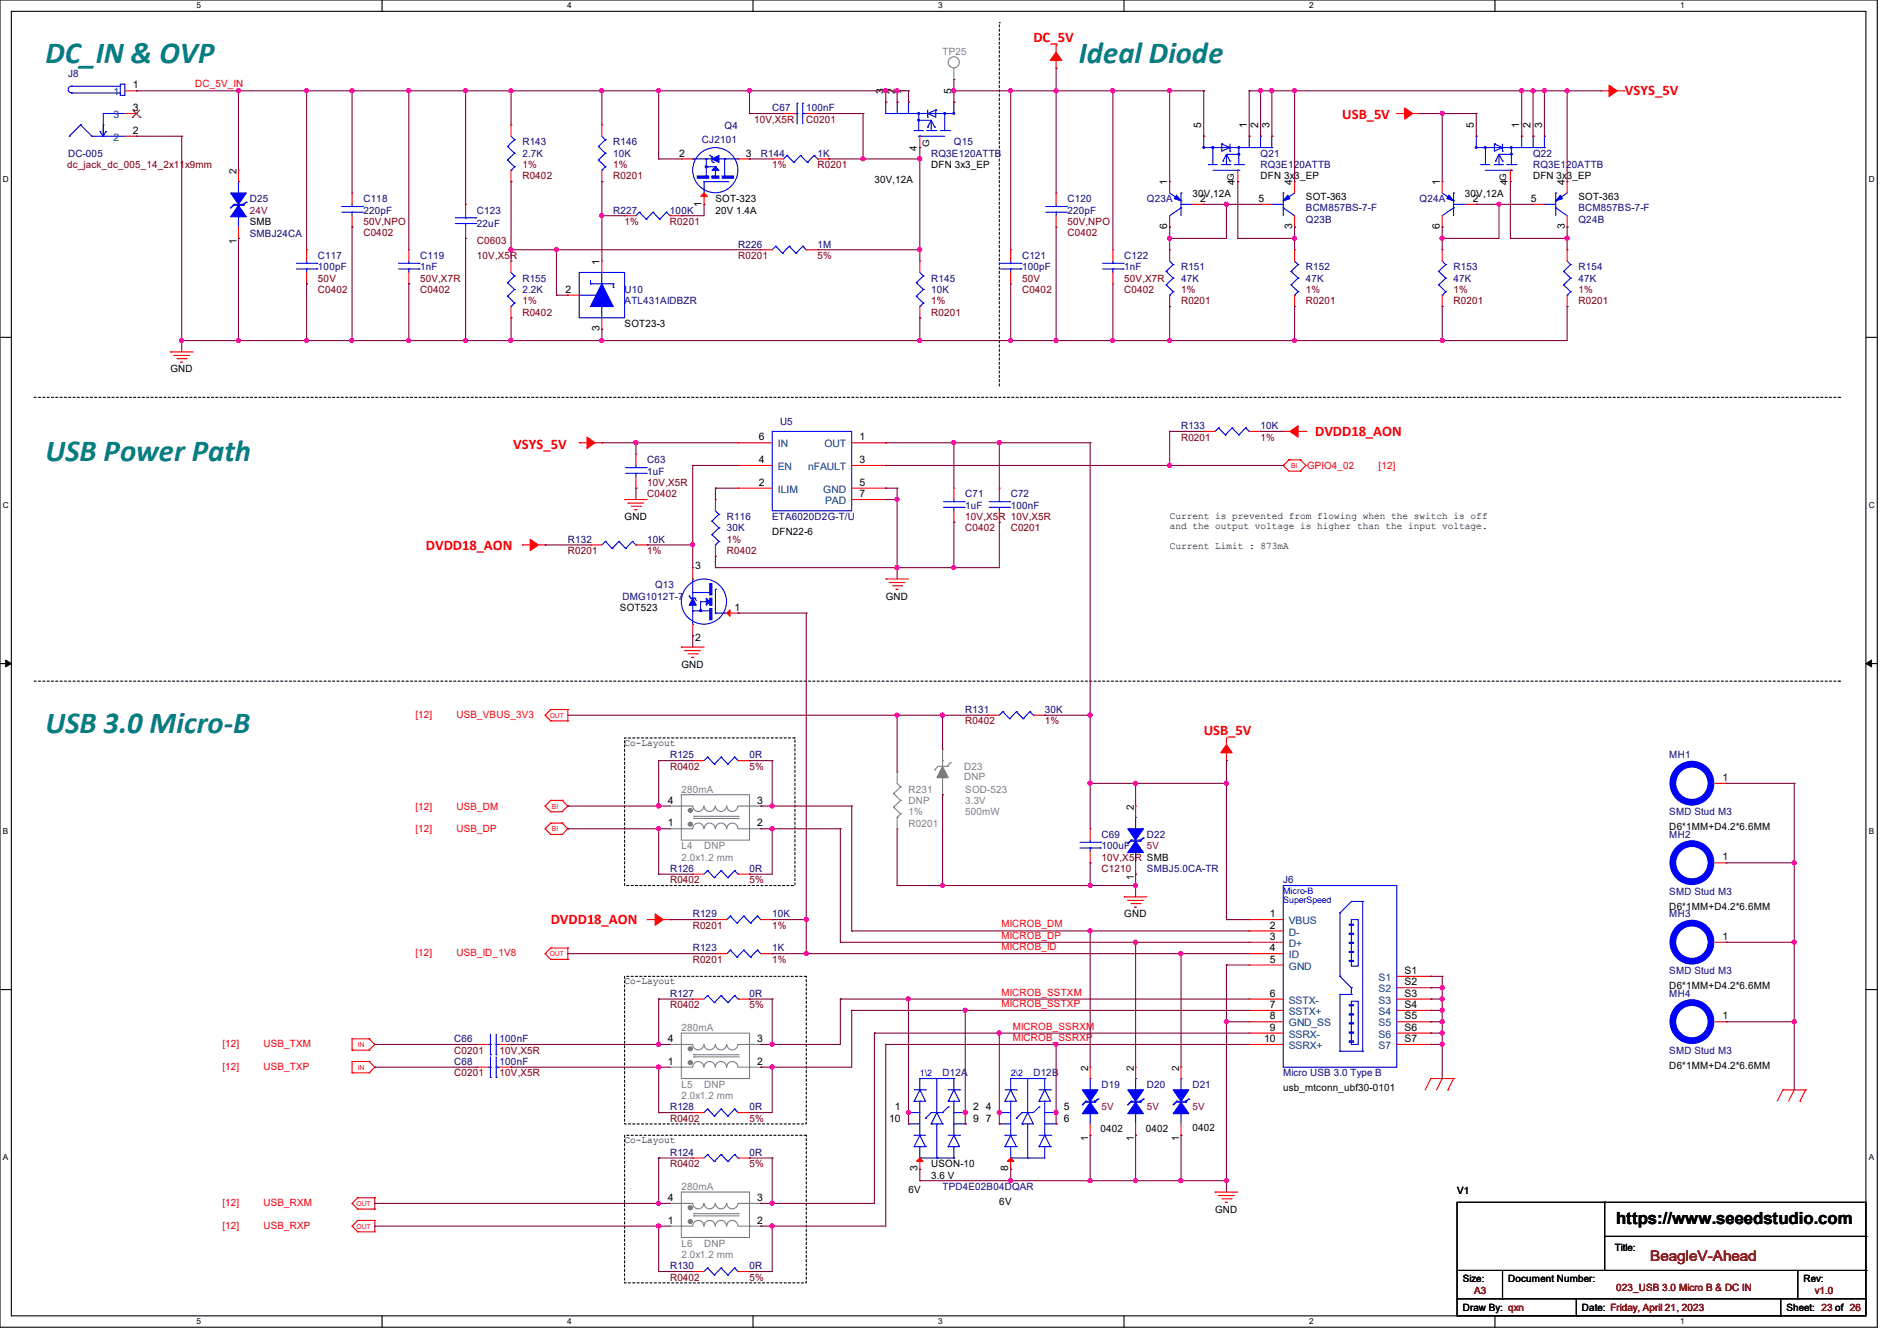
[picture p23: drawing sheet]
<svg xmlns="http://www.w3.org/2000/svg" width="297mm" height="210mm" viewBox="0 0 297 210" stroke-linecap="round" stroke-linejoin="round" font-family="sans-serif">
<defs><g id="words">
<g font-size="4.8" fill="#008080">
<text x="7.1" y="9.9">DC_IN &amp; OVP</text>
<text x="168.9" y="9.9">Ideal Diode</text>
<text x="7.1" y="72.1">USB Power Path</text>
<text x="7.1" y="114.8">USB 3.0 Micro-B</text>
</g>
<text font-size="2.6" x="253" y="191.8">https://www.seeedstudio.com</text>
<g font-size="2.3" fill="#f00">
<text x="161.8" y="6.6">DC_5V</text>
<text x="254.4" y="14.9">VSYS_5V</text>
<text x="210.1" y="18.7">USB_5V</text>
<text x="80.3" y="70.3">VSYS_5V</text>
<text x="205.9" y="68.3">DVDD18_AON</text>
<text x="66.7" y="86.1">DVDD18_AON</text>
<text x="188.5" y="115.1">USB_5V</text>
<text x="86.2" y="144.7">DVDD18_AON</text>
</g>
<text font-size="2.3" fill="#800000" x="258.4" y="197.5">BeagleV-Ahead</text>
<g font-size="1.6" fill="#808080">
<text x="147.6" y="8.6">TP25</text>
<text x="106.7" y="124.1">280mA</text>
<text x="142.2" y="124.1">R231</text>
<text x="142.2" y="125.9">DNP</text>
<text x="151" y="120.6">D23</text>
<text x="151" y="122.2">DNP</text>
<text x="151.1" y="124.1">SOD-523</text>
<text x="151.1" y="125.9">3.3V</text>
<text x="142.2" y="127.7">1%</text>
<text x="142.2" y="129.5">R0201</text>
<text x="151.1" y="127.7">500mW</text>
<text x="106.7" y="133">L4</text>
<text x="106.7" y="134.8">2.0x1.2 mm</text>
<text x="110.2" y="133">DNP</text>
<text x="106.7" y="161.5">280mA</text>
<text x="106.7" y="170.3">L5</text>
<text x="106.7" y="172.1">2.0x1.2 mm</text>
<text x="110.2" y="170.3">DNP</text>
<text x="106.7" y="186.3">280mA</text>
<text x="106.7" y="195.2">L6</text>
<text x="106.7" y="197">2.0x1.2 mm</text>
<text x="110.2" y="195.2">DNP</text>
</g>
<g font-size="1.6" fill="#000080">
<text x="10.7" y="12.1">J8</text>
<text x="120.9" y="17.4">C67</text>
<text x="126.2" y="17.4">100nF</text>
<text x="81.8" y="22.8">R143</text>
<text x="96" y="22.8">R146</text>
<text x="109.9" y="22.4">CJ2101</text>
<text x="113.5" y="20.3">Q4</text>
<text x="149.4" y="22.8">Q15</text>
<text x="10.7" y="24.6">DC-005</text>
<text x="81.8" y="24.6">2.7K</text>
<text x="96" y="24.6">10K</text>
<text x="119.1" y="24.6">R144</text>
<text x="128" y="24.6">1K</text>
<text x="145.8" y="24.6">RQ3E120ATTB</text>
<text x="197.4" y="24.6">Q21</text>
<text x="197.4" y="26.3">RQ3E120ATTB</text>
<text x="240" y="24.6">Q22</text>
<text x="240" y="26.3">RQ3E120ATTB</text>
<text x="39.1" y="31.7">D25</text>
<text x="56.9" y="31.7">C118</text>
<text x="56.9" y="33.4">220pF</text>
<text x="74.7" y="33.4">C123</text>
<text x="74.7" y="35.6">22uF</text>
<text x="96" y="33.4">R227</text>
<text x="104.9" y="33.4">100K</text>
<text x="167.1" y="31.7">C120</text>
<text x="167.1" y="33.4">220pF</text>
<text x="179.6" y="31.7">Q23A</text>
<text x="204.5" y="34.9">Q23B</text>
<text x="204.5" y="33.1">BCM857BS-7-F</text>
<text x="222.2" y="31.7">Q24A</text>
<text x="247.1" y="34.9">Q24B</text>
<text x="247.1" y="33.1">BCM857BS-7-F</text>
<text x="39.1" y="37.2">SMBJ24CA</text>
<text x="49.8" y="40.6">C117</text>
<text x="65.8" y="40.6">C119</text>
<text x="115.6" y="38.8">R226</text>
<text x="128" y="38.8">1M</text>
<text x="160" y="40.6">C121</text>
<text x="176" y="40.6">C122</text>
<text x="49.8" y="42.3">100pF</text>
<text x="65.8" y="42.3">1nF</text>
<text x="81.8" y="44.1">R155</text>
<text x="81.8" y="45.9">2.2K</text>
<text x="97.8" y="45.9">U10</text>
<text x="97.8" y="47.7">ATL431AIDBZR</text>
<text x="145.8" y="44.1">R145</text>
<text x="145.8" y="45.9">10K</text>
<text x="160" y="42.3">100pF</text>
<text x="176" y="42.3">1nF</text>
<text x="184.9" y="42.3">R151</text>
<text x="184.9" y="44.1">47K</text>
<text x="204.5" y="42.3">R152</text>
<text x="204.5" y="44.1">47K</text>
<text x="227.6" y="42.3">R153</text>
<text x="227.6" y="44.1">47K</text>
<text x="247.1" y="42.3">R154</text>
<text x="247.1" y="44.1">47K</text>
<text x="122.1" y="66.5">U5</text>
<text x="184.9" y="67.2">R133</text>
<text x="197.4" y="67.2">10K</text>
<text x="101.3" y="72.6">C63</text>
<text x="101.3" y="74.3">1uF</text>
<text x="151.1" y="77.9">C71</text>
<text x="158.2" y="77.9">C72</text>
<text x="113.8" y="81.4">R116</text>
<text x="113.8" y="83.2">30K</text>
<text x="120.9" y="81.4">ETA6020D2G-T/U</text>
<text x="151.1" y="79.7">1uF</text>
<text x="158.2" y="79.7">100nF</text>
<text x="88.9" y="85">R132</text>
<text x="101.3" y="85">10K</text>
<text x="97.5" y="93.9">DMG1012T-7</text>
<text x="102.6" y="92.1">Q13</text>
<text x="151.1" y="111.7">R131</text>
<text x="163.6" y="111.7">30K</text>
<text x="104.9" y="118.8">R125</text>
<text x="117.3" y="118.8">0R</text>
<text x="261.4" y="118.8">MH1</text>
<text x="172.5" y="131.2">C69</text>
<text x="179.6" y="131.2">D22</text>
<text x="261.4" y="131.2">MH2</text>
<text x="261.4" y="127.7">SMD Stud M3</text>
<text x="104.9" y="136.6">R126</text>
<text x="117.3" y="136.6">0R</text>
<text x="172.5" y="133">100uF</text>
<text x="179.6" y="136.6">SMBJ5.0CA-TR</text>
<text x="108.5" y="143.7">R129</text>
<text x="120.9" y="143.7">10K</text>
<text x="200.9" y="138.3">J6</text>
<text x="261.4" y="143.7">MH3</text>
<text x="261.4" y="140.1">SMD Stud M3</text>
<text x="108.5" y="149">R123</text>
<text x="120.9" y="149">1K</text>
<text x="261.4" y="152.6">SMD Stud M3</text>
<text x="104.9" y="156.1">R127</text>
<text x="117.3" y="156.1">0R</text>
<text x="261.4" y="156.1">MH4</text>
<text x="71.1" y="166.8">C68</text>
<text x="71.1" y="163.2">C66</text>
<text x="78.2" y="166.8">100nF</text>
<text x="78.2" y="163.2">100nF</text>
<text x="261.4" y="165">SMD Stud M3</text>
<text x="104.9" y="173.9">R128</text>
<text x="117.3" y="173.9">0R</text>
<text x="147.6" y="168.6">D12A</text>
<text x="161.8" y="168.6">D12B</text>
<text x="172.5" y="170.3">D19</text>
<text x="179.6" y="170.3">D20</text>
<text x="186.7" y="170.3">D21</text>
<text x="200.9" y="168.6">Micro USB 3.0 Type B</text>
<text x="104.9" y="181">R124</text>
<text x="117.3" y="181">0R</text>
<text x="147.6" y="186.3">TPD4E02B04DQAR</text>
<text x="104.9" y="198.8">R130</text>
<text x="117.3" y="198.8">0R</text>
</g>
<g font-size="1.6" fill="#004080">
<text x="17.8" y="14.9">1</text>
<text x="17.8" y="18.5">3</text>
<text x="17.8" y="22.1">2</text>
<text x="121.8" y="70.1">IN</text>
<text x="129.1" y="70.1">OUT</text>
<text x="121.8" y="73.6">EN</text>
<text x="121.8" y="77.2">ILIM</text>
<text x="126.5" y="73.6">nFAULT</text>
<text x="128.9" y="77.2">GND</text>
<text x="129.2" y="79">PAD</text>
<text x="201.8" y="144.7">VBUS</text>
<text x="201.8" y="146.5">D-</text>
<text x="201.8" y="148.3">D+</text>
<text x="201.8" y="150.1">ID</text>
<text x="201.8" y="151.9">GND</text>
<text x="215.9" y="153.6">S1</text>
<text x="215.9" y="155.4">S2</text>
<text x="201.8" y="157.2">SSTX-</text>
<text x="201.8" y="159">SSTX+</text>
<text x="201.8" y="160.7">GND_SS</text>
<text x="215.9" y="157.2">S3</text>
<text x="215.9" y="159">S4</text>
<text x="215.9" y="160.7">S5</text>
<text x="201.8" y="162.5">SSRX-</text>
<text x="201.8" y="164.3">SSRX+</text>
<text x="215.9" y="162.5">S6</text>
<text x="215.9" y="164.3">S7</text>
</g>
<g font-size="1.6">
<text x="20.8" y="13.8">1</text>
<text x="20.8" y="17.4">3</text>
<text x="138.3" y="14.8" transform="rotate(-90 138.3 14.8)">3</text>
<text x="140.1" y="14.8" transform="rotate(-90 140.1 14.8)">2</text>
<text x="141.9" y="14.8" transform="rotate(-90 141.9 14.8)">1</text>
<text x="149" y="14.8" transform="rotate(-90 149 14.8)">5</text>
<text x="20.8" y="21">2</text>
<text x="143.5" y="23.7" transform="rotate(-90 143.5 23.7)">4</text>
<text x="188.1" y="20.1" transform="rotate(-90 188.1 20.1)">5</text>
<text x="195.2" y="20.1" transform="rotate(-90 195.2 20.1)">1</text>
<text x="197" y="20.1" transform="rotate(-90 197 20.1)">2</text>
<text x="198.8" y="20.1" transform="rotate(-90 198.8 20.1)">3</text>
<text x="230.8" y="20.1" transform="rotate(-90 230.8 20.1)">5</text>
<text x="237.9" y="20.1" transform="rotate(-90 237.9 20.1)">1</text>
<text x="239.7" y="20.1" transform="rotate(-90 239.7 20.1)">2</text>
<text x="241.4" y="20.1" transform="rotate(-90 241.4 20.1)">3</text>
<text x="37" y="27.2" transform="rotate(-90 37 27.2)">2</text>
<text x="106.3" y="24.5">2</text>
<text x="116.8" y="24.5">3</text>
<text x="136.9" y="28.7">30V,12A</text>
<text x="145.8" y="26.3">DFN 3x3_EP</text>
<text x="182.8" y="29" transform="rotate(-90 182.8 29)">1</text>
<text x="193.3" y="29" transform="rotate(-90 193.3 29)">4</text>
<text x="197.4" y="28.1">DFN 3x3_EP</text>
<text x="202.3" y="29" transform="rotate(-90 202.3 29)">4</text>
<text x="225.4" y="29" transform="rotate(-90 225.4 29)">1</text>
<text x="236" y="29" transform="rotate(-90 236 29)">4</text>
<text x="240" y="28.1">DFN 3x3_EP</text>
<text x="245" y="29" transform="rotate(-90 245 29)">4</text>
<text x="39.1" y="35.2">SMB</text>
<text x="109.9" y="32.3" transform="rotate(-90 109.9 32.3)">1</text>
<text x="112" y="31.7">SOT-323</text>
<text x="112" y="33.4">20V 1.4A</text>
<text x="182.8" y="35.9" transform="rotate(-90 182.8 35.9)">6</text>
<text x="186.7" y="30.8">30V,12A</text>
<text x="187.9" y="31.6">2</text>
<text x="197" y="31.6">5</text>
<text x="202.3" y="35.9" transform="rotate(-90 202.3 35.9)">3</text>
<text x="204.5" y="31.3">SOT-363</text>
<text x="225.4" y="35.9" transform="rotate(-90 225.4 35.9)">6</text>
<text x="229.4" y="30.8">30V,12A</text>
<text x="230.6" y="31.6">2</text>
<text x="239.7" y="31.6">5</text>
<text x="245" y="35.9" transform="rotate(-90 245 35.9)">3</text>
<text x="247.1" y="31.3">SOT-363</text>
<text x="37" y="38.2" transform="rotate(-90 37 38.2)">1</text>
<text x="93.9" y="41.4" transform="rotate(-90 93.9 41.4)">1</text>
<text x="88.6" y="45.8">2</text>
<text x="93.9" y="51.9" transform="rotate(-90 93.9 51.9)">3</text>
<text x="97.8" y="51.2">SOT23-3</text>
<text x="26.7" y="58.3">GND</text>
<text x="118.8" y="69">6</text>
<text x="134.6" y="69">1</text>
<text x="118.8" y="72.5">4</text>
<text x="118.8" y="76.1">2</text>
<text x="134.6" y="72.5">3</text>
<text x="134.6" y="76.1">5</text>
<text x="134.6" y="77.9">7</text>
<text x="97.8" y="81.4">GND</text>
<text x="120.9" y="83.8">DFN22-6</text>
<text x="183.1" y="81.2">Current is prevented from flowing when the switch is off</text>
<text x="183.1" y="82.8">and the output voltage is higher than the input voltage.</text>
<text x="108.8" y="89.1">3</text>
<text x="183.1" y="85.9">Current Limit : 873mA</text>
<text x="97.1" y="95.7">SOT523</text>
<text x="115" y="95.6">1</text>
<text x="138.7" y="93.9">GND</text>
<text x="108.8" y="100.5">2</text>
<text x="106.7" y="104.6">GND</text>
<text x="97.8" y="116.8">Co-Layout</text>
<text x="104.6" y="125.9">4</text>
<text x="118.6" y="125.9">3</text>
<text x="269.7" y="122.3">1</text>
<text x="104.6" y="129.4">1</text>
<text x="118.6" y="129.4">2</text>
<text x="177.5" y="126.8" transform="rotate(-90 177.5 126.8)">2</text>
<text x="261.4" y="130">D6*1MM+D4.2*6.6MM</text>
<text x="177.5" y="137.8" transform="rotate(-90 177.5 137.8)">1</text>
<text x="269.7" y="134.7">1</text>
<text x="176" y="143.7">GND</text>
<text x="198.8" y="143.6">1</text>
<text x="261.4" y="142.4">D6*1MM+D4.2*6.6MM</text>
<text x="198.8" y="145.4">2</text>
<text x="198.8" y="147.2">3</text>
<text x="198.8" y="149">4</text>
<text x="269.7" y="147.2">1</text>
<text x="97.8" y="154.1">Co-Layout</text>
<text x="198.8" y="150.8">5</text>
<text x="219.9" y="152.5">S1</text>
<text x="219.9" y="154.3">S2</text>
<text x="261.4" y="154.9">D6*1MM+D4.2*6.6MM</text>
<text x="198.8" y="156.1">6</text>
<text x="198.8" y="157.9">7</text>
<text x="198.8" y="159.6">8</text>
<text x="198.8" y="161.4">9</text>
<text x="219.9" y="156.1">S3</text>
<text x="219.9" y="157.9">S4</text>
<text x="219.9" y="159.6">S5</text>
<text x="219.9" y="161.4">S6</text>
<text x="269.7" y="159.6">1</text>
<text x="104.6" y="166.8">1</text>
<text x="104.6" y="163.2">4</text>
<text x="118.6" y="166.8">2</text>
<text x="118.6" y="163.2">3</text>
<text x="170.4" y="167.7" transform="rotate(-90 170.4 167.7)">2</text>
<text x="177.5" y="167.7" transform="rotate(-90 177.5 167.7)">2</text>
<text x="184.6" y="167.7" transform="rotate(-90 184.6 167.7)">2</text>
<text x="197.9" y="163.2">10</text>
<text x="219.9" y="163.2">S7</text>
<text x="261.4" y="167.3">D6*1MM+D4.2*6.6MM</text>
<text x="140.1" y="173.9">1</text>
<text x="152.4" y="173.9">2</text>
<text x="154.3" y="173.9">4</text>
<text x="166.6" y="173.9">5</text>
<text x="200.9" y="170.9">usb_mtconn_ubf30-0101</text>
<text x="97.8" y="179">Co-Layout</text>
<text x="139.2" y="175.6">10</text>
<text x="152.4" y="175.6">9</text>
<text x="154.3" y="175.6">7</text>
<text x="166.6" y="175.6">6</text>
<text x="170.4" y="178.7" transform="rotate(-90 170.4 178.7)">1</text>
<text x="172.3" y="177.3">0402</text>
<text x="177.5" y="178.7" transform="rotate(-90 177.5 178.7)">1</text>
<text x="179.4" y="177.3">0402</text>
<text x="184.6" y="178.7" transform="rotate(-90 184.6 178.7)">1</text>
<text x="186.7" y="177.1">0402</text>
<text x="143.6" y="183.5" transform="rotate(-90 143.6 183.5)">3</text>
<text x="145.8" y="182.8">USON-10</text>
<text x="145.8" y="184.6">3.6 V</text>
<text x="157.9" y="183.5" transform="rotate(-90 157.9 183.5)">8</text>
<text x="104.6" y="191.6">1</text>
<text x="104.6" y="188.1">4</text>
<text x="118.6" y="191.6">2</text>
<text x="118.6" y="188.1">3</text>
<text x="142.2" y="186.9">6V</text>
<text x="156.5" y="188.7">6V</text>
<text x="190.2" y="189.9">GND</text>
<text x="228.1" y="187.1">V1</text>
<text x="252.8" y="196">Title:</text>
<text x="229" y="200.7">Size:</text>
<text x="236.1" y="200.7">Document Number:</text>
<text x="282.4" y="200.7">Rev:</text>
<text x="229" y="205.4">Draw By: qxn</text>
<text x="247.7" y="205.4">Date: Friday, April 21, 2023</text>
<text x="279.7" y="205.4">Sheet: 23 of 26</text>
</g>
<g font-size="1.6" fill="#f00">
<text x="30.6" y="13.7">DC_5V_IN</text>
<text x="204.6" y="73.4">GPIO4_02</text>
<text x="215.9" y="73.4">[12]</text>
<text x="65.1" y="112.4">[12]</text>
<text x="71.5" y="112.4">USB_VBUS_3V3</text>
<text x="65.1" y="130.3">[12]</text>
<text x="65.1" y="126.8">[12]</text>
<text x="71.5" y="130.3">USB_DP</text>
<text x="71.5" y="126.8">USB_DM</text>
<text x="65.1" y="149.7">[12]</text>
<text x="71.5" y="149.7">USB_ID_1V8</text>
<text x="156.8" y="145.2">MICROB_DM</text>
<text x="156.8" y="147">MICROB_DP</text>
<text x="156.8" y="148.8">MICROB_ID</text>
<text x="156.8" y="155.9">MICROB_SSTXM</text>
<text x="156.8" y="157.7">MICROB_SSTXP</text>
<text x="158.6" y="161.2">MICROB_SSRXM</text>
<text x="34.8" y="164">[12]</text>
<text x="34.8" y="167.5">[12]</text>
<text x="41.2" y="164">USB_TXM</text>
<text x="41.2" y="167.5">USB_TXP</text>
<text x="158.6" y="163">MICROB_SSRXP</text>
<text x="34.8" y="188.8">[12]</text>
<text x="41.2" y="188.8">USB_RXM</text>
<text x="34.8" y="192.4">[12]</text>
<text x="41.2" y="192.4">USB_RXP</text>
</g>
<g font-size="1.6" fill="#800000">
<text x="118.1" y="19.2">10V,X5R</text>
<text x="126.2" y="19.2">C0201</text>
<text x="10.5" y="26.3">dc_jack_dc_005_14_2x11x9mm</text>
<text x="81.8" y="26.3">1%</text>
<text x="81.8" y="28.1">R0402</text>
<text x="96" y="26.3">1%</text>
<text x="96" y="28.1">R0201</text>
<text x="120.9" y="26.3">1%</text>
<text x="128" y="26.3">R0201</text>
<text x="56.9" y="35.2">50V,NPO</text>
<text x="97.8" y="35.2">1%</text>
<text x="104.9" y="35.2">R0201</text>
<text x="167.1" y="35.2">50V,NPO</text>
<text x="56.9" y="37">C0402</text>
<text x="74.7" y="38.2">C0603</text>
<text x="74.7" y="40.6">10V,X5R</text>
<text x="115.6" y="40.6">R0201</text>
<text x="128" y="40.6">5%</text>
<text x="167.1" y="37">C0402</text>
<text x="49.8" y="45.9">C0402</text>
<text x="49.8" y="44.1">50V</text>
<text x="65.8" y="45.9">C0402</text>
<text x="65.8" y="44.1">50V,X7R</text>
<text x="81.8" y="47.7">1%</text>
<text x="145.8" y="47.7">1%</text>
<text x="160" y="45.9">C0402</text>
<text x="160" y="44.1">50V</text>
<text x="176" y="45.9">C0402</text>
<text x="176" y="44.1">50V,X7R</text>
<text x="184.9" y="45.9">1%</text>
<text x="184.9" y="47.7">R0201</text>
<text x="204.5" y="45.9">1%</text>
<text x="204.5" y="47.7">R0201</text>
<text x="227.6" y="45.9">1%</text>
<text x="227.6" y="47.7">R0201</text>
<text x="247.1" y="45.9">1%</text>
<text x="247.1" y="47.7">R0201</text>
<text x="81.8" y="49.4">R0402</text>
<text x="145.8" y="49.4">R0201</text>
<text x="184.9" y="69">R0201</text>
<text x="197.4" y="69">1%</text>
<text x="101.3" y="77.9">C0402</text>
<text x="101.3" y="76.1">10V,X5R</text>
<text x="151.1" y="83.2">C0402</text>
<text x="151.1" y="81.4">10V,X5R 10V,X5R</text>
<text x="158.2" y="83.2">C0201</text>
<text x="88.9" y="86.8">R0201</text>
<text x="101.3" y="86.8">1%</text>
<text x="113.8" y="85">1%</text>
<text x="113.8" y="86.8">R0402</text>
<text x="151.1" y="113.5">R0402</text>
<text x="163.6" y="113.5">1%</text>
<text x="104.9" y="120.6">R0402</text>
<text x="117.3" y="120.6">5%</text>
<text x="172.5" y="136.6">C1210</text>
<text x="172.5" y="134.8">10V,X5R SMB</text>
<text x="104.9" y="138.3">R0402</text>
<text x="117.3" y="138.3">5%</text>
<text x="108.5" y="145.5">R0201</text>
<text x="120.9" y="145.5">1%</text>
<text x="108.5" y="150.8">R0201</text>
<text x="120.9" y="150.8">1%</text>
<text x="104.9" y="157.9">R0402</text>
<text x="117.3" y="157.9">5%</text>
<text x="71.1" y="165">C0201</text>
<text x="78.2" y="165">10V,X5R</text>
<text x="71.1" y="168.6">C0201</text>
<text x="78.2" y="168.6">10V,X5R</text>
<text x="104.9" y="175.7">R0402</text>
<text x="117.3" y="175.7">5%</text>
<text x="104.9" y="182.8">R0402</text>
<text x="117.3" y="182.8">5%</text>
<text x="104.9" y="200.6">R0402</text>
<text x="117.3" y="200.6">5%</text>
<text x="230.8" y="202.7">A3</text>
<text x="253" y="202.2">023_USB 3.0 Micro B &amp; DC IN</text>
<text x="284.1" y="202.7">v1.0</text>
</g>
<g font-size="1.6" fill="#800040">
<text x="39.1" y="33.4">24V</text>
<text x="179.6" y="133">5V</text>
<text x="172.5" y="173.9">5V</text>
<text x="179.6" y="173.9">5V</text>
<text x="186.7" y="173.9">5V</text>
</g>
<g font-size="1.4">
<text x="145.5" y="22.9" transform="rotate(-90 145.5 22.9)">G</text>
<text x="193.2" y="28.3" transform="rotate(-90 193.2 28.3)">G</text>
<text x="235.8" y="28.3" transform="rotate(-90 235.8 28.3)">G</text>
</g>
<g font-size="1.4" fill="#00f">
<text x="200.9" y="140">Micro-B</text>
<text x="200.9" y="141.4">SuperSpeed</text>
<text x="144" y="168.4">1\2</text>
<text x="158.2" y="168.4">2\2</text>
</g>
<g font-size="1.3">
<text x="30.8" y="1.3">5</text>
<text x="88.8" y="1.3">4</text>
<text x="146.9" y="1.3">3</text>
<text x="205" y="1.3">2</text>
<text x="263.1" y="1.3">1</text>
<text x=".5" y="28.4">D</text>
<text x="292.6" y="28.4">D</text>
<text x=".5" y="79.5">C</text>
<text x="292.6" y="79.5">C</text>
<text x=".5" y="130.6">B</text>
<text x="292.6" y="130.6">B</text>
<text x=".5" y="181.7">A</text>
<text x="292.6" y="181.7">A</text>
<text x="30.8" y="207.4">5</text>
<text x="88.8" y="207.4">4</text>
<text x="146.9" y="207.4">3</text>
<text x="205" y="207.4">2</text>
<text x="263.1" y="207.4">1</text>
</g>
<g font-size="1.1" fill="#f00">
<text x="202.1" y="73.3">BI</text>
<text x="86.1" y="112.4">OUT</text>
<text x="86.4" y="130.2">BI</text>
<text x="86.4" y="126.7">BI</text>
<text x="86.1" y="149.8">OUT</text>
<text x="56" y="164">IN</text>
<text x="56" y="167.6">IN</text>
<text x="55.8" y="188.9">OUT</text>
<text x="55.8" y="192.4">OUT</text>
</g>
</g></defs>
<path d="M0 0h293.9v207.9h-293.9zM1.8 1.8h290.3v204.3h-290.3z" fill="none" stroke="#000" stroke-width=".17"/>
<g fill="#fff">
<path d="M30.8 .2h.7v1.4h-.7z"/>
<path d="M30.8 206.2h.7v1.4h-.7z"/>
</g>
<path d="M59.8 0v1.8M59.8 206.1v1.8" fill="none" stroke="#000" stroke-width=".17"/>
<g fill="#fff">
<path d="M88.8 .2h.7v1.4h-.7z"/>
<path d="M88.8 206.2h.7v1.4h-.7z"/>
</g>
<path d="M117.9 0v1.8M117.9 206.1v1.8" fill="none" stroke="#000" stroke-width=".17"/>
<g fill="#fff">
<path d="M146.9 .2h.7v1.4h-.7z"/>
<path d="M146.9 206.2h.7v1.4h-.7z"/>
</g>
<path d="M176 0v1.8M176 206.1v1.8" fill="none" stroke="#000" stroke-width=".17"/>
<g fill="#fff">
<path d="M205 .2h.7v1.4h-.7z"/>
<path d="M205 206.2h.7v1.4h-.7z"/>
</g>
<path d="M234.1 0v1.8M234.1 206.1v1.8" fill="none" stroke="#000" stroke-width=".17"/>
<g fill="#fff">
<path d="M263.1 .2h.6v1.4h-.6z"/>
<path d="M263.1 206.2h.6v1.4h-.6z"/>
<path d="M.5 27.3h.9v1.4h-.9z"/>
<path d="M292.6 27.3h.9v1.4h-.9z"/>
<path d="M.5 78.4h.9v1.4h-.9z"/>
<path d="M292.6 78.4h.9v1.4h-.9z"/>
</g>
<path d="M0 52.8h1.8M292.1 52.8h1.8" fill="none" stroke="#000" stroke-width=".17"/>
<g fill="#fff">
<path d="M.5 129.5h.8v1.4h-.8z"/>
<path d="M292.6 129.5h.8v1.4h-.8z"/>
</g>
<path d="M0 103.9h1.8M292.1 103.9h1.8" fill="none" stroke="#000" stroke-width=".17"/>
<path d="M.9 103.4l.9 .5-.9 .5zM292.1 103.9l.9-.5v1z" fill="#000" stroke="#000" stroke-width=".16"/>
<g fill="#fff">
<path d="M.5 180.5h.8v1.4h-.8z"/>
<path d="M292.6 180.5h.8v1.4h-.8z"/>
</g>
<g fill="none" stroke="#000" stroke-width=".17">
<path d="M0 155h1.8M292.1 155h1.8M228.1 188.3h64v17.8h-64zM228.1 199h64M235.2 199v4.4M251.2 188.3h.1M251.2 188.3v10.7M251.2 193.6h40.9M281.5 199v4.4M292.1 199h.1M292.1 193.6h.1M228.1 203.4h.1"/>
<path d="M228.1 203.4h64M235.2 203.4h.1M246.8 206.1h.1M246.8 203.4v2.7M278.8 206.1h.1M278.8 203.4v2.7M281.5 203.4h.1"/>
</g>
<path d="M156.5 3.6h.1M5.3 62.2h282.7M156.5 60.5v-56.9M288 62.2h.1M5.3 106.7h282.7M97.8 115.6h26.7v23.1h-26.7zM288 106.7h.1M97.8 152.9h28.4v23.1h-28.4zM97.8 177.8h28.4v23.1h-28.4z" fill="none" stroke="#000" stroke-width=".17" stroke-dasharray=".3"/>
<g fill="none" stroke="#f00" stroke-width=".17">
<path d="M19.6 14.2h1.7M19.6 17.8h1.7M21.3 14.2h.1M21.3 17.8h.1M80 19.6h.1M80 19.6v1.7M94.2 19.6h.1M94.2 19.6v1.7M122.7 17.8h.1M122.7 17.8h1.8M126.2 17.8h1.8M128 17.8h.1"/>
<path d="M138.7 16h.1M140.5 16h.1M142.2 16h.1M149.4 16h.1M165.4 10.7h.1M165.4 7.1h.1M165.4 7.1v2M165.4 9.4v1.3M218.7 17.8h.1M218.7 17.8h1.9M221 17.8h1.2M222.2 17.8h.1"/>
<path d="M250.7 14.2h.1M250.7 14.2h1.2M252.3 14.2h2M254.3 14.2h.1M19.6 21.3h1.7M21.3 21.3h.1M37.3 26.7h.1M37.3 37.3h.1M37.3 26.7v1.7M37.3 35.6v1.7M48 39.1h.1M48 39.1v1.8"/>
<path d="M55.1 30.2h.1M55.1 35.6h.1M55.1 30.2v1.8M55.1 33.8v1.8M64 39.1h.1M64 39.1v1.8M72.9 32h.1M72.9 37.3h.1M72.9 32v1.8M72.9 35.6v1.7M80 28.4h.1M80 26.7v1.7"/>
<path d="M94.2 28.4h.1M94.2 26.7v1.7M97.8 33.8h.1M97.8 33.8h1.8M104.9 33.8h1.8M106.7 33.8h.1M106.7 24.9h.1M106.7 24.9h1.8M110.2 32h.1M110.2 30.2v1.8M115.6 24.9h1.7M117.3 24.9h.1"/>
<path d="M119.1 39.1h.1M119.1 39.1h1.8M120.9 24.9h.1M120.9 24.9h1.8M126.2 39.1h1.8M128 39.1h.1M128 24.9h1.8M129.8 24.9h.1M144 23.1h.1M144 21.3v1.8M158.2 39.1h.1M158.2 39.1v1.8"/>
<path d="M165.4 30.2h.1M165.4 35.6h.1M165.4 30.2v1.8M165.4 33.8v1.8M174.2 39.1h.1M174.2 39.1v1.8M183.1 39.1h.1M183.1 28.4h.1M183.1 35.6h.1M183.1 28.4v1.8M183.1 33.8v1.8M183.1 39.1v1.8"/>
<path d="M186.7 32h1.8M188.5 21.3h.1M188.5 32h.1M193.8 28.4h.1M193.8 26.7v1.7M195.6 21.3h.1M197.4 32h.1M197.4 21.3h.1M197.4 32h1.7M199.1 21.3h.1M202.7 28.4h.1M202.7 35.6h.1"/>
<path d="M202.7 39.1h.1M202.7 28.4v1.8M202.7 33.8v1.8M202.7 39.1v1.8M225.8 39.1h.1M225.8 28.4h.1M225.8 35.6h.1M225.8 28.4v1.8M225.8 33.8v1.8M225.8 39.1v1.8M229.4 32h1.7M231.1 21.3h.1"/>
<path d="M231.1 32h.1M236.5 28.4h.1M236.5 26.7v1.7M238.3 21.3h.1M240 32h.1M240 21.3h.1M240 32h1.8M241.8 21.3h.1M245.4 39.1h.1M245.4 28.4h.1M245.4 35.6h.1M245.4 28.4v1.8"/>
<path d="M245.4 33.8v1.8M245.4 39.1v1.8M26.7 55.1h.1M26.7 55.1h3.5M27.2 55.7h.1M27.2 55.7h2.5M27.7 56.2h1.5M28.3 56.7h.1M28.3 56.7h.3M29.2 56.2h.1M48 44.4h.1M48 42.7v1.7"/>
<path d="M64 44.4h.1M64 42.7v1.7M80 40.9h.1M80 49.8h.1M80 40.9v1.8M80 48v1.8M88.9 46.2h.1M88.9 46.2h1.8M94.2 40.9h.1M94.2 51.6h.1M94.2 40.9v1.8M94.2 49.8v1.8"/>
<path d="M144 40.9h.1M144 49.8h.1M144 40.9v1.8M144 48v1.8M158.2 44.4h.1M158.2 42.7v1.7M174.2 44.4h.1M174.2 42.7v1.7M183.1 48h.1M183.1 46.2v1.8M202.7 48h.1M202.7 46.2v1.8"/>
<path d="M225.8 48h.1M225.8 46.2v1.8M245.4 48h.1M245.4 46.2v1.8M90.7 69.3h.1M90.7 69.3h1.9M93 69.3h1.2M94.2 69.3h.1M97.8 78.2h.1M97.8 78.2h3.5M98.3 78.8h.1M98.3 78.8h2.5"/>
<path d="M98.8 79.3h1.5M99.4 79.8h.1M99.4 79.8h.3M99.6 71.1h.1M99.6 76.5h.1M99.6 71.1v1.8M99.6 74.7v1.8M100.3 79.3h.1M112 78.2h.1M112 78.2v1.8M115.6 69.3h.1M115.6 72.9h.1"/>
<path d="M115.6 76.5h.1M115.6 69.3h5.3M115.6 72.9h5.3M115.6 76.5h5.3M133.3 69.3h5.4M133.3 78.2h5.4M133.3 72.9h5.4M133.3 76.5h5.4M138.7 69.3h.1M138.7 72.9h.1M138.7 76.5h.1M138.7 78.2h.1"/>
<path d="M149.4 76.5h.1M149.4 76.5v1.7M156.5 76.5h.1M156.5 76.5v1.7M188.5 67.6h.1M188.5 67.6h1.7M195.6 67.6h1.8M197.4 67.6h.1M200.9 67.6h.1M200.9 72.9h.1M200.9 67.6h1.2M200.9 72.9l.9 .9h1.8"/>
<path d="M201.8 72h.1M201.8 72h1.8M201.8 72l-.9 .9M202.5 67.6h2M203.6 72h.1M203.6 73.8h.1M203.6 72l.9 .9M204.5 67.6h.1M204.5 72.9h.1M204.5 72.9l-.9 .9M81.8 85.3h.1M81.8 85.3h1.9"/>
<path d="M84.1 85.3h1.2M85.3 85.3h.1M92.5 85.3h.1M92.5 85.3h1.7M99.6 85.3h1.7M101.3 85.3h.1M108.5 88.9h.1M108.5 99.6h.1M108.5 88.9v1.8M108.5 97.8v1.8M112 87.1h.1M112 85.3v1.8"/>
<path d="M113.8 96h1.8M115.6 96h.1M138.7 90.7h.1M138.7 90.7h3.5M139.2 91.2h.1M139.2 91.2h2.5M139.7 91.7h1.5M140.3 92.3h.1M140.3 92.3h.3M141.2 91.7h.1M149.4 81.8h.1M149.4 80v1.8"/>
<path d="M156.5 81.8h.1M156.5 80v1.8M85.3 112h.1M85.3 112l.9 .9M86.2 111.1h.1M86.2 112.9h.1M86.2 111.1l-.9 .9M86.2 112.9h2.7M86.2 111.1h2.7M88.9 111.1h.1M88.9 112.9h.1M88.9 111.1v1.8"/>
<path d="M106.7 101.3h.1M106.7 101.3h3.5M107.2 101.9h.1M107.2 101.9h2.5M107.7 102.4h1.5M108.3 103h.1M108.3 103h.3M108.5 119.1h.1M108.5 119.1h1.7M109.2 102.4h.1M115.6 119.1h1.7M117.3 119.1h.1"/>
<path d="M154.7 112h.1M154.7 112h1.8M161.8 112h1.8M163.6 112h.1M192 119.1h.1M192 115.6h.1M192 115.6v1.9M192 117.9v1.2M85.3 129.8h.1M85.3 126.2h.1M85.3 126.2l.9 .9M85.3 129.8l.9 .9"/>
<path d="M86.2 128.9h.1M86.2 130.7h.1M86.2 125.3h.1M86.2 127.1h.1M86.2 128.9h1.8M86.2 128.9l-.9 .9M86.2 125.3h1.8M86.2 125.3l-.9 .9M88 128.9h.1M88 125.3h.1M88 128.9l.9 .9M88 125.3l.9 .9"/>
<path d="M88.9 129.8h.1M88.9 126.2h.1M88.9 126.2l-.9 .9h-1.8M88.9 129.8l-.9 .9h-1.8M108.5 136.9h.1M108.5 136.9h1.7M115.6 136.9h1.7M117.3 136.9h.1M170.7 129.8h.1M170.7 135.1h.1M170.7 129.8v1.8M170.7 133.3v1.8"/>
<path d="M177.8 126.2h.1M177.8 136.9h.1M177.8 126.2v1.8M177.8 135.1v1.8M268.5 135.1h1.8M268.5 122.7h1.8M270.3 135.1h.1M270.3 122.7h.1M85.3 149.4h.1M85.3 149.4l.9 .8M86.2 148.5h.1M86.2 150.2h.1"/>
<path d="M86.2 148.5l-.9 .9M86.2 150.2h2.7M86.2 148.5h2.7M88.9 148.5h.1M88.9 150.2h.1M88.9 148.5v1.7M101.3 144h.1M101.3 144h2M103.7 144h1.2M104.9 144h.1M108.5 156.5h.1M108.5 156.5h1.7"/>
<path d="M112 144h.1M112 149.4h.1M112 144h1.8M112 149.4h1.8M115.6 156.5h1.7M117.3 156.5h.1M119.1 144h1.8M119.1 149.4h1.8M120.9 144h.1M120.9 149.4h.1M176 140.5h.1M176 140.5h3.6"/>
<path d="M176.6 141h.1M176.6 141h2.4M177.1 141.5h1.4M177.6 142.1h.1M177.6 142.1h.4M178.5 141.5h.1M195.6 144h.1M195.6 145.8h.1M195.6 147.6h.1M195.6 149.4h.1M195.6 151.1h.1M195.6 156.5h.1"/>
<path d="M195.6 158.2h.1M195.6 144h5.3M195.6 156.5h5.3M195.6 147.6h5.3M195.6 149.4h5.3M195.6 145.8h5.3M195.6 151.1h5.3M195.6 158.2h5.3M218.7 156.5h5.3M218.7 158.2h5.3M218.7 152.9h5.3M218.7 154.7h5.3"/>
<path d="M224 152.9h.1M224 154.7h.1M224 156.5h.1M224 158.2h.1M268.5 147.6h1.8M270.3 147.6h.1M55.1 162.7h.1M55.1 164.5h.1M55.1 166.2h.1M55.1 168h.1M55.1 164.5h2.7M55.1 162.7h2.7"/>
<path d="M55.1 162.7v1.8M55.1 166.2v1.8M55.1 168h2.7M55.1 166.2h2.7M57.8 162.7h.1M57.8 164.5h.1M57.8 166.2h.1M57.8 168h.1M57.8 162.7l.9 .9M57.8 166.2l.9 .9M58.7 163.6h.1M58.7 167.1h.1"/>
<path d="M58.7 163.6l-.9 .9M58.7 167.1l-.9 .9M74.7 167.1h.1M74.7 163.6h.1M74.7 167.1h1.8M74.7 163.6h1.8M78.2 167.1h1.8M78.2 163.6h1.8M80 167.1h.1M80 163.6h.1M108.5 174.2h.1M108.5 174.2h1.7"/>
<path d="M115.6 174.2h1.7M117.3 174.2h.1M142.2 174.2h.1M142.2 176h.1M151.1 174.2h.1M151.1 176h.1M156.5 174.2h.1M156.5 176h.1M165.4 174.2h.1M165.4 176h.1M170.7 167.1h.1M170.7 177.8h.1"/>
<path d="M170.7 167.1v1.8M170.7 176v1.8M177.8 167.1h.1M177.8 177.8h.1M177.8 167.1v1.8M177.8 176v1.8M184.9 167.1h.1M184.9 177.8h.1M184.9 167.1v1.8M184.9 176v1.8M195.6 160h.1M195.6 161.8h.1"/>
<path d="M195.6 163.6h.1M195.6 160h5.3M195.6 163.6h5.3M195.6 161.8h5.3M218.7 160h5.3M218.7 163.6h5.3M218.7 161.8h5.3M224 168.9h.1M224 160h.1M224 161.8h.1M224 163.6h.1M224 168.9l-.9 1.8"/>
<path d="M224 168.9h3.6M225.8 168.9h.1M225.8 168.9l-.9 1.8M226.7 170.7h.1M227.6 168.9h.1M227.6 168.9l-.9 1.8M268.5 160h1.8M270.3 160h.1M279.1 170.7h.1M279.1 170.7l-.8 1.8M279.1 170.7h3.6M280.9 170.7h.1"/>
<path d="M280.9 170.7l-.9 1.8M281.8 172.5h.1M282.7 170.7h.1M282.7 170.7l-.9 1.8M55.1 188.5h.1M55.1 192h.1M55.1 188.5l.9 .9M55.1 192l.9 .9M56 187.6h.1M56 189.4h.1M56 191.1h.1M56 192.9h.1"/>
<path d="M56 187.6l-.9 .9M56 189.4h2.7M56 187.6h2.7M56 191.1l-.9 .9M56 192.9h2.7M56 191.1h2.7M58.7 187.6h.1M58.7 189.4h.1M58.7 191.1h.1M58.7 192.9h.1M58.7 187.6v1.8M58.7 191.1v1.8"/>
<path d="M108.5 199.1h.1M108.5 181.4h.1M108.5 199.1h1.7M108.5 181.4h1.7M115.6 199.1h1.7M115.6 181.4h1.7M117.3 199.1h.1M117.3 181.4h.1M144 183.1h.1M144 181.4v1.7M158.2 183.1h.1M158.2 181.4v1.7"/>
<path d="M190.2 186.7h.1M190.2 186.7h3.6M190.8 187.2h.1M190.8 187.2h2.5M191.3 187.7h1.4M191.9 188.3h.1M191.9 188.3h.3M192.7 187.7h.1"/>
</g>
<g fill="#f00" stroke="#f00" stroke-width=".17">
<path d="M143.5 181.9l.5-.5 .5 .5z"/>
<path d="M109.7 30.7l.5-.5 .5 .5z"/>
<path d="M113.8 96l.5-.5v1z"/>
<path d="M157.7 181.9l.5-.5 .5 .5z"/>
<path d="M102.6 143.1l1.2 .9-1.2 .9z" fill-rule="evenodd"/>
<path d="M91.9 68.5l1.3 .8-1.3 .9z" fill-rule="evenodd"/>
<path d="M192 116.6l.9 1.3h-1.8z" fill-rule="evenodd"/>
<path d="M83 84.5l1.3 .8-1.3 .9z" fill-rule="evenodd"/>
<path d="M165.4 8.2l.8 1.2h-1.7z" fill-rule="evenodd"/>
<path d="M251.9 13.3l1.3 .9-1.3 .9z" fill-rule="evenodd"/>
<path d="M219.9 16.9l1.3 .9-1.3 .9z" fill-rule="evenodd"/>
<path d="M202 67.6l1.2-.9v1.8z" fill-rule="evenodd"/>
</g>
<g fill="#00f" stroke="#00f" stroke-width=".17">
<path d="M201.6 30.6l.4 .5-1.1 .4z"/>
<path d="M244.3 30.6l.3 .5-1 .4z"/>
<path d="M112 26.1l.6 .6h-1.1z"/>
<path d="M184.2 30.6l.7 .9-1-.4z"/>
<path d="M226.9 30.6l.7 .9-1.1-.4z"/>
<path d="M110.6 93.7l.5 .5-.5 .6z"/>
<path d="M184.9 172.6l1.2 1.8h-2.4z" fill-rule="evenodd"/>
<path d="M183.7 170.7h2.4l-1.2 1.8z" fill-rule="evenodd"/>
<path d="M170.7 172.6l1.2 1.8h-2.4z" fill-rule="evenodd"/>
<path d="M169.5 170.7h2.4l-1.2 1.8z" fill-rule="evenodd"/>
<path d="M37.3 32.2l1.3 1.8h-2.5z" fill-rule="evenodd"/>
<path d="M36.1 30.2h2.5l-1.3 1.8z" fill-rule="evenodd"/>
<path d="M94.2 44.4l1.8 3.6h-3.5z" fill-rule="evenodd"/>
<path d="M113.1 27.6h1.8v.3h-1.8z" fill-rule="evenodd"/>
<path d="M109.2 27.6h1.8v.3h-1.8z" fill-rule="evenodd"/>
<path d="M111.5 27.6h1.1v.3h-1.1z" fill-rule="evenodd"/>
<path d="M111.5 24.9l1.1-.6v1.1z" fill-rule="evenodd"/>
<path d="M177.8 172.6l1.2 1.8h-2.4z" fill-rule="evenodd"/>
<path d="M176.6 170.7h2.4l-1.2 1.8z" fill-rule="evenodd"/>
<path d="M177.8 131.7l1.2 1.8h-2.4z" fill-rule="evenodd"/>
<path d="M176.6 129.8h2.4l-1.2 1.8z" fill-rule="evenodd"/>
<path d="M111.1 91.4h.4v1.8h-.4z" fill-rule="evenodd"/>
<path d="M111.1 95.3h.4v1.8h-.4z" fill-rule="evenodd"/>
<path d="M111.1 93.7h.4v1.1h-.4z" fill-rule="evenodd"/>
<path d="M108.5 93.7l.5 1.1h-1.1z" fill-rule="evenodd"/>
<circle cx="110.6" cy="26.1" r=".17"/>
<circle cx="109.7" cy="95.6" r=".17"/>
</g>
<g fill="none" stroke="#00f" stroke-width=".17">
<path d="M11.2 13.5h.1M11.2 14.6h.1M11.2 13.5h7.6M11.2 14.6h7.6M11.2 13.5a.51 .51 0 0 0-.5 .5 .51 .51 0 0 0 .5 .5M12.6 19.6h.1M12.6 19.6l1.8 1.7M12.6 19.6l-1.8 1.7M16.2 17.8h.1M16.2 19.6h.1M16.2 17.8h3.4M16.2 17.8v3.5"/>
<path d="M18.8 13.2h.8v1.7h-.8zM124.5 17.8h.3M124.8 16.2h.1M124.8 17.8h.1M124.8 16.2v3.2M125.7 17.8h.1M125.7 16.2h.1M125.7 17.8h.5M125.7 16.2v3.2M138.7 16h.1M138.7 17.8h.1M138.7 16v1.8"/>
<path d="M140.5 16h.1M140.5 16v1.8M142.2 16h.1M142.2 16v1.8M143.8 18.8h.1M143.8 17.8h.1M143.8 18.8h2M143.8 17.8v2.6M145.2 17.8h.1M145.2 19.9h.1M145.2 18.3h.1M145.2 17.2v1.1"/>
<path d="M145.8 18.8l-.6 1.1M145.8 18.8l.5 1.1M145.8 18.8v1.6M146.3 19.9h.1M146.5 17.2h.1M146.5 17.2l-1.3 .6M146.5 17.2v1.1l-1.3-.5M147.8 17.7h.2v.2h-.2zM147.9 17.8h.1M147.9 17.8v2.6M149.4 16h.1M149.4 16v1.8h-10.7"/>
<path d="M10.8 21.3h.1M14.4 21.3h.1M14.4 21.3h5.2M15.7 20.6h.1M15.7 20.6l.5 .7M16.2 21.3h.1M16.6 20.6h.1M16.6 20.6l-.4 .7M36.1 32.6h.1M36.6 32h.1M36.6 32h1.5M36.6 32l-.5 .6"/>
<path d="M37.3 28.4h.1M37.3 34h.1M37.3 28.4v1.8M37.3 34v1.6M38.1 32h.1M38.1 32.2h.1M38.1 32.2h-1.5l-.5 .4M38.6 31.7h.1M38.6 31.7l-.5 .3M38.6 31.7l-.5 .5M53.5 32.3h3.2M53.5 33.2h3.2"/>
<path d="M55.1 33.2h.1M55.1 32.3h.1M55.1 32v.3M55.1 33.2v.6M56.7 32.3h.1M56.7 33.2h.1M71.3 34.1h3.2M71.3 35h3.2M72.9 35h.1M72.9 34.1h.1M72.9 33.8v.3M72.9 35v.6"/>
<path d="M74.5 34.1h.1M74.5 35h.1M79.5 22.9h.1M79.5 25.1h.1M79.5 22.9l1.1 1.1M79.5 25.1l1.1 1M80 26.7h.1M80 21.3l.6 .6M80.6 21.9h.1M80.6 24h.1M80.6 26.1h.1M80.6 21.9l-1.1 1"/>
<path d="M80.6 24l-1.1 1.1M80.6 26.1l-.6 .6M93.7 22.9h.1M93.7 25.1h.1M93.7 22.9l1.1 1.1M93.7 25.1l1.1 1M94.2 26.7h.1M94.2 21.3l.6 .6M94.8 21.9h.1M94.8 24h.1M94.8 26.1h.1M94.8 21.9l-1.1 1"/>
<path d="M94.8 24l-1.1 1.1M94.8 26.1l-.6 .6M100.1 33.2h.1M100.1 33.2l-.5 .6M100.1 33.2l1.1 1.1M101.2 34.3h.1M102.2 33.2h.1M102.2 33.2l-1 1.1M102.2 33.2l1.1 1.1M103.3 34.3h.1M104.4 33.2h.1M104.4 33.2l-1.1 1.1"/>
<path d="M104.4 33.2l.5 .6M104.9 33.8h.1M108.5 24.9h.1M108.5 24.9h3M110.2 28.4h.1M110.2 28.4v1.8M110.2 28.4h3.8M110.6 27.6h.1M110.6 24.9h.1M110.6 24.9v1.1M110.6 26.3v1.3M110.8 26.1h.1"/>
<path d="M110.8 26.1h1.2M111.1 24.3h.1M111.1 24.3l.4 .3M111.5 24.6h.1M111.5 24.6v.6l.2 .2M111.7 25.4h.1M112 26.1h.1M112 26.1v1.5M112.6 24.9h3M113.5 24.9h.1M113.5 24.9v2.7M114 28.4h.1"/>
<path d="M115.6 24.9h.1M121.5 38.6h.1M121.5 38.6l-.6 .5M121.5 38.6l1 1.1M122.5 39.7h.1M123.2 24.3h.1M123.2 24.3l-.5 .6M123.2 24.3l1.1 1.1M123.6 38.6h.1M123.6 38.6l-1.1 1.1M123.6 38.6l1 1.1M124.3 25.4h.1"/>
<path d="M124.6 39.7h.1M125.3 24.3h.1M125.3 24.3l-1 1.1M125.3 24.3l1.1 1.1M125.7 38.6h.1M125.7 38.6l-1.1 1.1M125.7 38.6l.5 .5M126.2 39.1h.1M126.4 25.4h.1M127.5 24.3h.1M127.5 24.3l-1.1 1.1M127.5 24.3l.5 .6"/>
<path d="M128 24.9h.1M143.1 20.4h.1M143.1 20.4h1.5M143.8 21.3h.1M143.8 21.3h4.1M144 21.3h.1M145.1 20.4h1.4M145.8 20.4h.1M146.5 20.4h.1M147.2 20.4h1.4M148.6 20.4h.1M163.7 32.3h3.3"/>
<path d="M163.7 33.2h3.3M165.4 33.2h.1M165.4 32.3h.1M165.4 32v.3M165.4 33.2v.6M167 32.3h.1M167 33.2h.1M183.1 30.2l1.8 1.3M184.9 32.6h.1M184.9 31.5h.1M184.9 30.2h.1M184.9 30.2v3.6"/>
<path d="M184.9 32h1.8M184.9 32.6l-1.8 1.2M186.7 32h.1M188.5 21.3h.1M188.5 21.3v1.8h10.6M189.2 25.8h.1M189.2 25.8h1.4M189.7 23h.3v.2h-.3zM189.9 23.1h.1M189.9 23.1v2.7M189.9 26.7h4.1M191.3 22.6h.1"/>
<path d="M191.3 25.8h.1M191.3 22.6l1.3 .5M191.3 22.6v1.1l1.3-.6M191.3 25.8h1.4M191.5 25.2h.1M192 25.8h.1M192 24.2l.6 1M192 24.2l-.5 1M192 24.2v1.6M192 24.2h2M192.6 23.1h.1M192.6 25.2h.1"/>
<path d="M192.6 23.7h.1M192.6 22.6v1.1M193.3 25.8h1.4M193.8 26.7h.1M194 24.2h.1M194 23.1h.1M194 26.7h.1M194 23.1v2.7M194.7 25.8h.1M195.6 21.3h.1M195.6 21.3v1.8M197.4 21.3h.1"/>
<path d="M197.4 21.3v1.8M199.1 32h.1M199.1 21.3h.1M199.1 23.1h.1M199.1 32h1.8M199.1 21.3v1.8M200.9 32.6h.1M200.9 31.5h.1M200.9 30.2h.1M200.9 32.6l1.8 1.2M200.9 30.2v3.6M202.7 30.2l-1.8 1.3"/>
<path d="M225.8 30.2l1.8 1.3M227.6 32.6h.1M227.6 31.5h.1M227.6 30.2h.1M227.6 32h1.8M227.6 32.6l-1.8 1.2M227.6 30.2v3.6M229.4 32h.1M231.1 21.3h.1M231.1 21.3v1.8h10.7M231.9 25.8h.1M231.9 25.8h1.4"/>
<path d="M232.4 23h.3v.2h-.3zM232.6 23.1h.1M232.6 26.7h4M232.6 23.1v2.7M234 22.6h.1M234 25.8h.1M234 25.8h1.4M234 22.6l1.2 .5M234 22.6v1.1l1.2-.6M234.1 25.2h.1M234.7 25.8h.1M234.7 24.2h1.9"/>
<path d="M234.7 24.2l.5 1M234.7 24.2l-.6 1M234.7 24.2v1.6M235.2 23.1h.1M235.2 25.2h.1M235.2 23.7h.1M235.2 22.6v1.1M235.9 25.8h1.5M236.5 26.7h.1M236.6 24.2h.1M236.6 23.1h.1M236.6 26.7h.1"/>
<path d="M236.6 23.1v2.7M237.4 25.8h.1M238.3 21.3h.1M238.3 21.3v1.8M240 21.3h.1M240 21.3v1.8M241.8 32h.1M241.8 21.3h.1M241.8 23.1h.1M241.8 32h1.8M241.8 21.3v1.8M243.6 32.6h.1"/>
<path d="M243.6 31.5h.1M243.6 30.2h.1M243.6 32.6l1.8 1.2M243.6 30.2v3.6M245.4 30.2l-1.8 1.3M46.4 41.2h3.2M46.4 42.1h3.2M48 42.1h.1M48 41.2h.1M48 40.9v.3M48 42.1v.6M49.6 41.2h.1"/>
<path d="M49.6 42.1h.1M62.4 41.2h3.2M62.4 42.1h3.2M64 42.1h.1M64 41.2h.1M64 40.9v.3M64 42.1v.6M65.6 41.2h.1M65.6 42.1h.1M79.5 44.3h.1M79.5 46.4h.1M79.5 44.3l1.1 1"/>
<path d="M79.5 46.4l1.1 1.1M80 48h.1M80 42.7l.6 .5M80.6 43.2h.1M80.6 45.3h.1M80.6 47.5h.1M80.6 43.2l-1.1 1.1M80.6 45.3l-1.1 1.1M80.6 47.5l-.6 .5M90.7 42.7h7.1v7.1h-7.1zM90.7 46.2h3.5M92.5 44.4h.1"/>
<path d="M92.5 44.4h3.5M92.5 43.9v.5M94.2 44.4h.1M94.2 48h.1M94.2 46.2h.1M94.2 42.7v1.7M94.2 48v1.8M96 44.4h.1M96 45h.1M96 44.4v.6M143.5 44.3h.1M143.5 46.4h.1"/>
<path d="M143.5 44.3l1.1 1M143.5 46.4l1.1 1.1M144 48h.1M144 42.7l.6 .5M144.6 43.2h.1M144.6 45.3h.1M144.6 47.5h.1M144.6 43.2l-1.1 1.1M144.6 45.3l-1.1 1.1M144.6 47.5l-.6 .5M156.6 41.2h3.3M156.6 42.1h3.3"/>
<path d="M158.2 42.1h.1M158.2 41.2h.1M158.2 40.9v.3M158.2 42.1v.6M159.9 41.2h.1M159.9 42.1h.1M172.6 41.2h3.3M172.6 42.1h3.3M174.2 42.1h.1M174.2 41.2h.1M174.2 40.9v.3M174.2 42.1v.6"/>
<path d="M175.9 41.2h.1M175.9 42.1h.1M182.6 42.5h.1M182.6 44.6h.1M182.6 42.5l1.1 1.1M182.6 44.6l1.1 1.1M183.1 46.2h.1M183.1 40.9l.6 .5M183.7 41.4h.1M183.7 43.6h.1M183.7 45.7h.1M183.7 41.4l-1.1 1.1"/>
<path d="M183.7 43.6l-1.1 1M183.7 45.7l-.6 .5M202.1 42.5h.1M202.1 44.6h.1M202.1 42.5l1.1 1.1M202.1 44.6l1.1 1.1M202.7 46.2h.1M202.7 40.9l.5 .5M203.2 41.4h.1M203.2 43.6h.1M203.2 45.7h.1M203.2 41.4l-1.1 1.1"/>
<path d="M203.2 43.6l-1.1 1M203.2 45.7l-.5 .5M225.3 42.5h.1M225.3 44.6h.1M225.3 42.5l1.1 1.1M225.3 44.6l1.1 1.1M225.8 46.2h.1M225.8 40.9l.6 .5M226.4 41.4h.1M226.4 43.6h.1M226.4 45.7h.1M226.4 41.4l-1.1 1.1"/>
<path d="M226.4 43.6l-1.1 1M226.4 45.7l-.6 .5M244.8 42.5h.1M244.8 44.6h.1M244.8 42.5l1.1 1.1M244.8 44.6l1.1 1.1M245.4 46.2h.1M245.4 40.9l.5 .5M245.9 41.4h.1M245.9 43.6h.1M245.9 45.7h.1M245.9 41.4l-1.1 1.1"/>
<path d="M245.9 43.6l-1.1 1M245.9 45.7l-.5 .5M98 73.2h3.2M98 74.1h3.2M99.6 74.1h.1M99.6 73.2h.1M99.6 72.9v.3M99.6 74.1v.6M101.2 73.2h.1M101.2 74.1h.1M120.9 67.6h12.4v12.4h-12.4zM147.7 78.6h3.3"/>
<path d="M147.7 79.5h3.3M149.4 79.5h.1M149.4 78.6h.1M149.4 78.2v.4M149.4 79.5v.5M151 78.6h.1M151 79.5h.1M154.9 78.6h3.2M154.9 79.5h3.2M156.5 79.5h.1M156.5 78.6h.1M156.5 78.2v.4"/>
<path d="M156.5 79.5v.5M158.1 78.6h.1M158.1 79.5h.1M190.8 67h.1M190.8 67l-.6 .6M190.8 67l1.1 1.1M191.9 68.1h.1M192.9 67h.1M192.9 67l-1 1.1M192.9 67l1.1 1.1M194 68.1h.1M195 67h.1"/>
<path d="M195 67l-1 1.1M195 67l.6 .6M195.6 67.6h.1M94.8 84.8h.1M94.8 84.8l-.6 .5M94.8 84.8l1 1.1M95.8 85.9h.1M96.9 84.8h.1M96.9 84.8l-1.1 1.1M96.9 84.8l1.1 1.1M98 85.9h.1M99 84.8h.1"/>
<path d="M99 84.8l-1 1.1M99 84.8l.6 .5M99.6 85.3h.1M107.9 93.3h.1M107.9 93.3l.2 .4M108.1 93.7h.1M108.1 93.7h.7M108.5 95.7h.1M108.5 97.8h.1M108.5 92.8h.1M108.5 90.7h.1M108.5 95.7h1"/>
<path d="M108.5 90.7v3M108.5 94.8v3M108.5 92.8h2.6M108.8 93.7h.1M108.8 93.7l.2 .4M109.7 94.2h.1M109.7 95.5h.1M109.7 94.2h.9M109.7 94.2v1.3M109.9 95.7h1.2M111.1 95.7h.1M111.5 81.6h.1"/>
<path d="M111.5 83.7h.1M111.5 81.6l1.1 1.1M111.5 83.7l1.1 1.1M112 85.3h.1M112 96h.1M112 92.3h.1M112 80l.6 .6M112 92.3v3.7M112 96h1.8M112.6 80.6h.1M112.6 82.7h.1M112.6 84.8h.1"/>
<path d="M112.6 80.6l-1.1 1M112.6 82.7l-1.1 1M112.6 84.8l-.6 .5M110.8 118.6h.1M110.8 118.6l-.6 .5M110.8 118.6l1 1.1M111.8 119.7h.1M112.9 118.6h.1M112.9 118.6l-1.1 1.1M112.9 118.6l1.1 1.1M114 119.7h.1M115 118.6h.1"/>
<path d="M115 118.6l-1 1.1M115 118.6l.6 .5M115.6 119.1h.1M157 111.5h.1M157 111.5l-.5 .5M157 111.5l1.1 1.1M158.1 112.6h.1M159.1 111.5h.1M159.1 111.5l-1 1.1M159.1 111.5l1.1 1.1M160.2 112.6h.1M161.2 111.5h.1"/>
<path d="M161.2 111.5l-1 1.1M161.2 111.5l.6 .5M161.8 112h.1M110.8 136.4h.1M110.8 136.4l-.6 .5M110.8 136.4l1 1.1M111.8 137.5h.1M112.9 136.4h.1M112.9 136.4l-1.1 1.1M112.9 136.4l1.1 1.1M114 137.5h.1M115 136.4h.1"/>
<path d="M115 136.4l-1 1.1M115 136.4l.6 .5M115.6 136.9h.1M169.1 131.9h3.2M169.1 132.8h3.2M170.7 132.8h.1M170.7 131.9h.1M170.7 131.6v.3M170.7 132.8v.5M172.3 131.9h.1M172.3 132.8h.1M176.6 132.1h.1"/>
<path d="M177.1 131.6h.1M177.1 131.6h1.4M177.1 131.6l-.5 .5M177.8 128h.1M177.8 133.5h.1M177.8 128v1.8M177.8 133.5v1.6M178.5 131.6h.1M178.5 131.7h.1M178.5 131.7h-1.4l-.5 .4M179 131.2h.1M179 131.2l-.5 .4"/>
<path d="M179 131.2l-.5 .5M200.9 138.7h17.8v28.4h-17.8zM110.8 155.9h.1M110.8 155.9l-.6 .6M110.8 155.9l1 1.1M111.8 157h.1M112.9 155.9h.1M112.9 155.9l-1.1 1.1M112.9 155.9l1.1 1.1M114 157h.1M114.3 143.5h.1M114.3 148.8h.1"/>
<path d="M114.3 143.5l-.5 .5M114.3 143.5l1.1 1.1M114.3 148.8l-.5 .6M114.3 148.8l1.1 1.1M115 155.9h.1M115 155.9l-1 1.1M115 155.9l.6 .6M115.4 144.6h.1M115.4 149.9h.1M115.6 156.5h.1M116.5 143.5h.1M116.5 148.8h.1"/>
<path d="M116.5 143.5l-1.1 1.1M116.5 143.5l1 1.1M116.5 148.8l-1.1 1.1M116.5 148.8l1 1.1M117.5 144.6h.1M117.5 149.9h.1M118.6 143.5h.1M118.6 148.8h.1M118.6 143.5l-1.1 1.1M118.6 143.5l.5 .5M118.6 148.8l-1.1 1.1M118.6 148.8l.5 .6"/>
<path d="M119.1 144h.1M119.1 149.4h.1M209.8 155.7h.1M209.8 152.9h.1M209.8 143h.1M209.8 143v9.9M209.8 155.7v8.9M209.8 155.7h1.8M209.8 152.9l1.8 1.8M211.2 144.7h.7v.2h-.7zM211.2 150.4h.7v.2h-.7zM211.2 149h.7v.2h-.7z"/>
<path d="M211.2 147.6h.7v.1h-.7zM211.2 146.1h.7v.2h-.7zM211.2 157.4h.7v.1h-.7zM211.2 158.8h.7v.2h-.7zM211.6 156.8h1v6.8h-1zM211.6 144h1v7.3h-1zM211.6 155.7h.1M211.6 154.7h.1M211.6 141.2h.1M211.6 154.7v1M211.6 141.2l-1.8 1.8M211.6 141.2h1.8"/>
<path d="M213.4 141.2h.1M213.4 141.2v23.4M76.5 167.1h.3M76.5 163.6h.3M76.8 168.7h.1M76.8 167.1h.1M76.8 165.2h.1M76.8 163.6h.1M76.8 162v3.2M76.8 165.5v3.2M77.7 168.7h.1M77.7 167.1h.1"/>
<path d="M77.7 165.2h.1M77.7 163.6h.1M77.7 162v3.2M77.7 165.5v3.2M77.7 167.1h.5M77.7 163.6h.5M110.8 173.7h.1M110.8 173.7l-.6 .5M110.8 173.7l1 1.1M111.8 174.8h.1M112.9 173.7h.1M112.9 173.7l-1.1 1.1"/>
<path d="M112.9 173.7l1.1 1.1M114 174.8h.1M115 173.7h.1M115 173.7l-1 1.1M115 173.7l.6 .5M115.6 174.2h.1M142.2 174.2h.1M142.2 176h.1M142.2 174.2h1.8M142.2 176h1.8M143.1 179.6h.1M143.1 177.8h.1"/>
<path d="M143.1 172.5h.1M143.1 179.6h1.8M143.1 177.8h1.8M143.1 170.7h1.8M144 177.8h.1M144 172.5h.1M144 170.7h.1M144 168.9h.1M144 170.7l.9 1.8h-1.8M144 177.8l-.9 1.8M144 177.8l.9 1.8M144 168.9v1.8"/>
<path d="M144 172.5v5.3M144 179.6v1.8M144 170.7l-.9 1.8M144 168.9h5.4M144.9 175.1h.1M144.9 179.6h.1M144.9 170.7h.1M145.8 176h.1M145.8 176h1.8M146.7 174.2h.1M146.7 168.9v5.3M146.7 176v5.4"/>
<path d="M146.7 174.2l-.9 1.8M146.7 174.2l.9 1.8M147.6 174.2h.1M147.6 176h.1M147.6 174.2h-1.8l-.9 .9M148.5 179.6h.1M148.5 173.4h.1M148.5 172.5h.1M148.5 173.4l-.9 .8M148.5 177.8h1.7M148.5 170.7h1.7M149.4 179.6h.1"/>
<path d="M149.4 177.8h.1M149.4 172.5h.1M149.4 170.7h.1M149.4 168.9h.1M149.4 170.7l.8 1.8h-1.7M149.4 168.9v1.8M149.4 172.5v5.3M149.4 179.6v1.8M149.4 177.8l.8 1.8h-1.7M149.4 177.8l-.9 1.8M149.4 174.2h1.7M149.4 176h1.7"/>
<path d="M149.4 170.7l-.9 1.8M150.2 177.8h.1M150.2 170.7h.1M151.1 174.2h.1M151.1 176h.1M156.5 174.2h.1M156.5 176h.1M156.5 174.2h1.7M156.5 176h1.7M157.4 179.6h.1M157.4 172.5h.1M157.4 177.8h.1"/>
<path d="M157.4 179.6h1.7M157.4 177.8h1.7M157.4 170.7h1.7M158.2 177.8h.1M158.2 170.7h.1M158.2 168.9h.1M158.2 172.5h.1M158.2 170.7l.9 1.8h-1.7M158.2 168.9v1.8M158.2 172.5v5.3M158.2 179.6v1.8M158.2 168.9h5.4"/>
<path d="M158.2 177.8l-.8 1.8M158.2 177.8l.9 1.8M158.2 170.7l-.8 1.8M159.1 175.1h.1M159.1 170.7h.1M159.1 179.6h.1M160 176h.1M160 174.2h.1M160 174.2l-.9 .9M160.9 174.2h.1M160.9 174.2l.9 1.8h-1.8M160.9 168.9v5.3"/>
<path d="M160.9 176v5.4M160.9 174.2l-.9 1.8M162.7 179.6h.1M162.7 173.4h.1M162.7 172.5h.1M162.7 173.4l-.9 .8h-1.8M162.7 179.6h1.8M162.7 177.8h1.8M162.7 170.7h1.8M163.6 179.6h.1M163.6 177.8h.1M163.6 170.7h.1"/>
<path d="M163.6 168.9h.1M163.6 172.5h.1M163.6 170.7l.9 1.8h-1.8M163.6 174.2h1.8M163.6 176h1.8M163.6 179.6v1.8h-5.4M163.6 168.9v1.8M163.6 172.5v5.3M163.6 177.8l.9 1.8M163.6 177.8l-.9 1.8M163.6 170.7l-.9 1.8M164.5 170.7h.1"/>
<path d="M164.5 179.6h.1M164.5 177.8h.1M165.4 174.2h.1M165.4 176h.1M169.5 173h.1M170 172.5h.1M170 172.5h1.4M170 172.5l-.5 .5M170.7 168.9h.1M170.7 174.4h.1M170.7 168.9v1.8M170.7 174.4v1.6"/>
<path d="M171.4 172.5h.1M171.4 172.6h.1M171.4 172.6h-1.4l-.5 .4M171.9 172.1h.1M171.9 172.1l-.5 .4M171.9 172.1l-.5 .5M176.6 173h.1M177.1 172.5h.1M177.1 172.5h1.4M177.1 172.5l-.5 .5M177.8 168.9h.1M177.8 174.4h.1"/>
<path d="M177.8 168.9v1.8M177.8 174.4v1.6M178.5 172.5h.1M178.5 172.6h.1M178.5 172.6h-1.4l-.5 .4M179 172.1h.1M179 172.1l-.5 .4M179 172.1l-.5 .5M183.7 173h.1M184.2 172.5h.1M184.2 172.5h1.4M184.2 172.5l-.5 .5"/>
<path d="M184.9 168.9h.1M184.9 174.4h.1M184.9 168.9v1.8M184.9 174.4v1.6M185.6 172.5h.1M185.6 172.6h.1M185.6 172.6h-1.4l-.5 .4M186.1 172.1h.1M186.1 172.1l-.5 .4M186.1 172.1l-.5 .5M209.8 164.6h.1M209.8 164.6h3.6"/>
<path d="M211.2 163h.7v.2h-.7zM211.2 161.6h.7v.2h-.7zM211.2 160.2h.7v.2h-.7zM213.4 164.6h.1M110.8 198.6h.1M110.8 180.8h.1M110.8 198.6l-.6 .5M110.8 198.6l1 1.1M110.8 180.8l-.6 .6M110.8 180.8l1 1.1M111.8 199.7h.1M111.8 181.9h.1"/>
<path d="M112.9 198.6h.1M112.9 180.8h.1M112.9 198.6l-1.1 1.1M112.9 198.6l1.1 1.1M112.9 180.8l-1.1 1.1M112.9 180.8l1.1 1.1M114 199.7h.1M114 181.9h.1M115 198.6h.1M115 180.8h.1M115 198.6l-1 1.1M115 198.6l.6 .5"/>
<path d="M115 180.8l-1 1.1M115 180.8l.6 .6M115.6 199.1h.1M115.6 181.4h.1M144 181.4h.1M144 181.4h5.4M146.7 181.4h.1M149.4 181.4h.1M158.2 181.4h.1M160.9 181.4h.1"/>
<circle cx="143.8" cy="17.8" r=".15"/>
<circle cx="143.8" cy="18.8" r=".15"/>
<circle cx="149.3" cy="17.8" r=".15"/>
<circle cx="112" cy="26.6" r="3.5"/>
<circle cx="188.4" cy="23.1" r=".15"/>
<circle cx="194" cy="23.1" r=".15"/>
<circle cx="194" cy="24.2" r=".15"/>
<circle cx="231.1" cy="23.1" r=".15"/>
<circle cx="236.6" cy="23.1" r=".15"/>
<circle cx="236.6" cy="24.2" r=".15"/>
<circle cx="110.2" cy="94.2" r="3.5"/>
</g>
<g fill="none" stroke="#808080" stroke-width=".17">
<path d="M149.4 12.4h.1M149.4 10.7v1.7M147.6 119.1h.1M147.6 117.3h.1M147.6 117.3v2.7M148.8 119.5h.1M148.8 119.5l-.5 .5M104.9 126.2h3.6a.87 .87 0 0 0 .8 .9 .87 .87 0 0 0 .9-.9M104.9 129.8h.1M104.9 126.2h.1M106.7 124.5h10.6v7.1h-10.6zM106.7 129.8h.1"/>
<path d="M106.7 126.2h.1M108.6 128.2h.1M108.6 127.8h.1M108.6 128.2h7.1M108.6 127.8h7.1M110.2 129.8a.87 .87 0 0 0-.9-.9 .87 .87 0 0 0-.8 .9h-3.6M110.2 126.2a.87 .87 0 0 0 .9 .9 .87 .87 0 0 0 .9-.9M110.2 129.8a.87 .87 0 0 1 .9-.9 .87 .87 0 0 1 .9 .9M112 126.2a.87 .87 0 0 0 .9 .9 .87 .87 0 0 0 .8-.9M112 129.8a.87 .87 0 0 1 .9-.9 .87 .87 0 0 1 .8 .9M113.8 126.2a.87 .87 0 0 0 .9 .9 .87 .87 0 0 0 .8-.9M113.8 129.8a.87 .87 0 0 1 .9-.9 .87 .87 0 0 1 .8 .9"/>
<path d="M115.6 129.8h3.5M115.6 126.2h3.5M117.3 129.8h.1M117.3 126.2h.1M119.1 129.8h.1M119.1 126.2h.1M139.9 124.3h.1M139.9 126.4h.1M139.9 124.3l1.1 1M139.9 126.4l1.1 1.1M140.5 128h.1M140.5 120.9h.1"/>
<path d="M140.5 129.8h.1M140.5 120.9v1.8l.5 .5M140.5 128v1.8M141 123.2h.1M141 125.3h.1M141 127.5h.1M141 123.2l-1.1 1.1M141 125.3l-1.1 1.1M141 127.5l-.5 .5M146.3 120.6h.1M147.6 121.8h.1M147.6 124.5h.1"/>
<path d="M147.6 121.8v2.7M148.3 120h.1M148.3 120h-1.4l-.6 .6M104.9 167.1h3.6a.87 .87 0 0 1 .8-.9 .87 .87 0 0 1 .9 .9M104.9 163.6h3.6a.87 .87 0 0 0 .8 .8 .87 .87 0 0 0 .9-.8M104.9 167.1h.1M104.9 163.6h.1M106.7 161.8h10.6v7.1h-10.6zM106.7 167.1h.1M106.7 163.6h.1M108.6 165.5h.1M108.6 165.2h.1"/>
<path d="M108.6 165.5h7.1M108.6 165.2h7.1M110.2 163.6a.87 .87 0 0 0 .9 .8 .87 .87 0 0 0 .9-.8M110.2 167.1a.87 .87 0 0 1 .9-.9 .87 .87 0 0 1 .9 .9M112 163.6a.87 .87 0 0 0 .9 .8 .87 .87 0 0 0 .8-.8M112 167.1a.87 .87 0 0 1 .9-.9 .87 .87 0 0 1 .8 .9M113.8 163.6a.87 .87 0 0 0 .9 .8 .87 .87 0 0 0 .8-.8M113.8 167.1a.87 .87 0 0 1 .9-.9 .87 .87 0 0 1 .8 .9M115.6 167.1h3.5M115.6 163.6h3.5M117.3 167.1h.1M117.3 163.6h.1"/>
<path d="M119.1 167.1h.1M119.1 163.6h.1M104.9 192h3.6a.87 .87 0 0 1 .8-.9 .87 .87 0 0 1 .9 .9M104.9 188.5h3.6a.87 .87 0 0 0 .8 .8 .87 .87 0 0 0 .9-.8M104.9 192h.1M104.9 188.5h.1M106.7 186.7h10.6v7.1h-10.6zM106.7 192h.1M106.7 188.5h.1M108.6 190.4h.1M108.6 190.1h.1M108.6 190.4h7.1"/>
<path d="M108.6 190.1h7.1M110.2 188.5a.87 .87 0 0 0 .9 .8 .87 .87 0 0 0 .9-.8M110.2 192a.87 .87 0 0 1 .9-.9 .87 .87 0 0 1 .9 .9M112 188.5a.87 .87 0 0 0 .9 .8 .87 .87 0 0 0 .8-.8M112 192a.87 .87 0 0 1 .9-.9 .87 .87 0 0 1 .8 .9M113.8 188.5a.87 .87 0 0 0 .9 .8 .87 .87 0 0 0 .8-.8M113.8 192a.87 .87 0 0 1 .9-.9 .87 .87 0 0 1 .8 .9M115.6 192h3.5M115.6 188.5h3.5M117.3 192h.1M117.3 188.5h.1M119.1 192h.1"/>
<path d="M119.1 188.5h.1"/>
<circle cx="149.3" cy="9.8" r=".87"/>
</g>
<g fill="#808080" stroke="#808080" stroke-width=".17">
<path d="M147.6 120l.9 1.8h-1.8z"/>
<circle cx="108.1" cy="191.3" r=".33"/>
<circle cx="108.1" cy="189.1" r=".33"/>
<circle cx="108.1" cy="129.1" r=".33"/>
<circle cx="108.1" cy="126.9" r=".33"/>
<circle cx="108.1" cy="166.4" r=".33"/>
<circle cx="108.1" cy="164.3" r=".33"/>
</g>
<path d="M20.7 18.4h.1M20.8 17.2l1.1 1.2M21.9 17.2l-1.2 1.2M21.9 18.4h.1" fill="none" stroke="#804000" stroke-width=".16"/>
<g fill="none" stroke="#00f" stroke-width="1.1">
<circle cx="264.9" cy="135.1" r="2.98"/>
<circle cx="264.9" cy="122.7" r="2.98"/>
<circle cx="264.9" cy="147.6" r="2.98"/>
<circle cx="264.9" cy="160" r="2.98"/>
</g>
<g fill="none" stroke="#800040" stroke-width=".17">
<path d="M21.3 14.2h.1M21.3 14.2h120.9M37.3 14.2h.1M37.3 14.2v12.5M48 14.2h.1M48 14.2v24.9M55.1 14.2h.1M55.1 14.2v16M64 14.2h.1M64 14.2v24.9M72.9 14.2h.1M72.9 14.2v17.8"/>
<path d="M80 14.2h.1M80 14.2v5.4M94.2 14.2h.1M94.2 14.2v5.4M103.1 14.2h.1M103.1 14.2v10.7M117.3 17.8h.1M117.3 14.2h.1M117.3 17.8h5.4M117.3 14.2v3.6M128 17.8h.1M128 17.8h7.1"/>
<path d="M135.1 17.8h.1M135.1 17.8v7.1M138.7 14.2h.1M138.7 14.2v1.8M140.5 14.2h.1M140.5 14.2v1.8M142.2 14.2h.1M142.2 14.2v1.8M149.4 12.4h.1M149.4 14.2h.1M149.4 12.4v3.6M149.4 14.2h39.1"/>
<path d="M158.2 14.2h.1M158.2 14.2v24.9M165.4 10.7h.1M165.4 14.2h.1M165.4 10.7v19.5M174.2 14.2h.1M174.2 14.2v24.9M183.1 14.2h.1M183.1 14.2v14.2M188.5 14.2h.1M188.5 14.2v7.1M195.6 14.2h.1"/>
<path d="M195.6 14.2h55.1M195.6 14.2v7.1M197.4 14.2h.1M197.4 14.2v7.1M199.1 14.2h.1M199.1 14.2v7.1M202.7 14.2h.1M202.7 14.2v14.2M222.2 17.8h.1M222.2 17.8h8.9M225.8 17.8h.1M225.8 17.8v10.6"/>
<path d="M231.1 17.8h.1M231.1 17.8v3.5M238.3 14.2h.1M238.3 14.2v7.1M240 14.2h.1M240 14.2v7.1M241.8 14.2h.1M241.8 14.2v7.1M245.4 14.2h.1M245.4 14.2v14.2M21.3 21.3h.1M21.3 21.3h7.1"/>
<path d="M28.4 21.3h.1M28.4 21.3v33.8M37.3 37.3h.1M37.3 37.3v16M55.1 35.6h.1M55.1 35.6v17.7M72.9 37.3h.1M72.9 37.3v16M80 28.4h.1M80 39.1h.1M80 28.4v12.5M80 39.1h39.1"/>
<path d="M87.1 39.1h.1M87.1 39.1v7.1M94.2 28.4h.1M94.2 33.8h.1M94.2 28.4v12.5M94.2 33.8h3.6M103.1 24.9h.1M103.1 24.9h3.6M106.7 33.8h.1M110.2 32h.1M110.2 32v1.8h-3.5M117.3 24.9h.1"/>
<path d="M117.3 24.9h3.6M128 39.1h16M129.8 24.9h.1M129.8 24.9h14.2M135.1 24.9h.1M144 23.1h.1M144 24.9h.1M144 39.1h.1M144 23.1v17.8M165.4 35.6v17.7M183.1 35.6h.1M183.1 37.3h.1"/>
<path d="M183.1 35.6v3.5M188.5 32h.1M188.5 32h8.9M192 32h.1M192 32v5.3h-8.9M193.8 28.4h.1M193.8 37.3h.1M193.8 28.4v8.9M193.8 37.3h8.9M202.7 35.6h.1M202.7 37.3h.1M202.7 35.6v3.5"/>
<path d="M225.8 35.6h.1M225.8 37.3h.1M225.8 35.6v3.5M231.1 32h.1M231.1 32h8.9M234.7 32h.1M234.7 32v5.3h-8.9M236.5 28.4h.1M236.5 37.3h.1M236.5 28.4v8.9M236.5 37.3h8.9M245.4 35.6h.1"/>
<path d="M245.4 37.3h.1M245.4 35.6v3.5M28.4 53.3h.1M37.3 53.3h.1M48 44.4h.1M48 44.4v8.9M55.1 53.3h.1M64 44.4h.1M64 53.3h.1M64 44.4v8.9M72.9 53.3h.1M80 49.8h.1"/>
<path d="M80 53.3h.1M80 49.8v3.5M87.1 46.2h.1M87.1 46.2h1.8M94.2 51.6h.1M94.2 53.3h.1M94.2 51.6v1.7M144 49.8h.1M144 49.8v3.5M158.2 53.3h.1M158.2 44.4v8.9M165.4 53.3h.1"/>
<path d="M174.2 53.3h.1M174.2 44.4v8.9M183.1 48h.1M183.1 53.3h.1M183.1 48v5.3M202.7 48h.1M202.7 53.3h.1M202.7 48v5.3M225.8 48h.1M225.8 53.3h.1M225.8 48v5.3M245.4 48h.1"/>
<path d="M245.4 48v5.3h-217M94.2 69.3h.1M94.2 69.3h21.4M99.6 69.3h.1M99.6 76.5h.1M99.6 69.3v1.8M99.6 76.5v1.7M108.5 72.9h.1M108.5 72.9h7.1M108.5 72.9v16M112 76.5h.1M112 76.5v1.7"/>
<path d="M112 76.5h3.6M138.7 69.3h.1M138.7 76.5h.1M138.7 78.2h.1M138.7 72.9h.1M138.7 69.3h32M138.7 72.9h62.2M138.7 76.5h1.8M138.7 78.2h1.8M140.5 76.5h.1M140.5 78.2h.1M140.5 76.5v14.2"/>
<path d="M149.4 69.3h.1M149.4 69.3v7.2M156.5 69.3h.1M156.5 69.3v7.2M170.7 69.3h.1M170.7 69.3v60.5M183.1 67.6h.1M183.1 72.9h.1M183.1 67.6v5.3M183.1 67.6h5.4M197.4 67.6h.1M197.4 67.6h3.5"/>
<path d="M85.3 85.3h.1M85.3 85.3h7.2M101.3 85.3h.1M101.3 85.3h7.2M108.5 85.3h.1M108.5 99.6h.1M108.5 99.6v1.7M112 87.1h.1M112 88.9h.1M112 87.1v1.8M115.6 96h.1M115.6 96h10.6"/>
<path d="M126.2 96h.1M126.2 96v53.4M140.5 88.9h.1M149.4 81.8h.1M149.4 88.9h.1M149.4 81.8v7.1M156.5 81.8h.1M156.5 81.8v7.1h-44.5M88.9 112h65.8M103.1 119.1h.1M103.1 119.1h5.4M103.1 119.1v7.1"/>
<path d="M117.3 119.1h.1M117.3 119.1h3.6M120.9 119.1h.1M120.9 119.1v7.1M140.5 112h.1M140.5 112v8.9M147.6 112h.1M147.6 112v5.3M163.6 112h.1M163.6 112h7.1M170.7 112h.1M192 119.1h.1"/>
<path d="M192 119.1v24.9M88.9 129.8h.1M88.9 126.2h.1M88.9 129.8h16M88.9 126.2h16M103.1 126.2h.1M103.1 129.8h.1M103.1 136.9h.1M103.1 136.9h5.4M103.1 129.8v7.1M117.3 136.9h.1M119.1 129.8h.1"/>
<path d="M119.1 126.2h.1M119.1 129.8h12.5M119.1 126.2h14.2M120.9 129.8h.1M120.9 126.2h.1M120.9 129.8v7.1h-3.6M131.6 129.8h.1M131.6 129.8v17.8M133.3 126.2h.1M133.3 126.2v19.6M140.5 138.7h.1M140.5 129.8v8.9"/>
<path d="M140.5 138.7h37.3M147.6 138.7h.1M147.6 124.5h.1M147.6 124.5v14.2M170.7 135.1h.1M170.7 122.7h.1M170.7 138.7h.1M170.7 135.1v3.6M170.7 122.7h21.3M177.8 136.9h.1M177.8 122.7h.1M177.8 138.7h.1"/>
<path d="M177.8 122.7v3.5M177.8 136.9v3.6M192 122.7h.1M270.3 122.7h.1M270.3 135.1h.1M270.3 122.7h10.6M270.3 135.1h10.6M280.9 122.7h.1M280.9 135.1h.1M280.9 122.7v48M88.9 149.4h.1M88.9 149.4h23.1"/>
<path d="M103.1 156.5h.1M103.1 156.5v7.1M103.1 156.5h5.4M104.9 144h.1M104.9 144h7.1M117.3 156.5h.1M117.3 156.5h3.6M120.9 149.4h.1M120.9 156.5h.1M120.9 144h.1M120.9 149.4h74.7M120.9 156.5v7.1"/>
<path d="M120.9 144h5.3M126.2 144h.1M126.2 149.4h.1M131.6 147.6h.1M131.6 156.5h.1M131.6 156.5v7.1h-12.5M131.6 147.6h64M131.6 156.5h64M133.3 145.8h.1M133.3 158.2h.1M133.3 158.2v8.9h-14.2M133.3 145.8h62.3"/>
<path d="M133.3 158.2h62.3M142.2 156.5h.1M142.2 156.5v19.5M151.1 158.2h.1M151.1 158.2v17.8M170.7 145.8h.1M170.7 145.8v21.3M177.8 147.6h.1M177.8 147.6v19.5M184.9 149.4h.1M184.9 149.4v17.7M192 151.1h.1"/>
<path d="M192 144h.1M192 151.1h3.6M192 151.1v35.6M192 144h3.6M224 152.9h.1M224 154.7h.1M224 156.5h.1M224 158.2h.1M224 156.5h1.8M224 158.2h1.8M224 152.9h1.8M224 154.7h1.8"/>
<path d="M225.8 152.9h.1M225.8 154.7h.1M225.8 156.5h.1M225.8 158.2h.1M225.8 152.9v16M270.3 147.6h.1M270.3 147.6h10.6M280.9 147.6h.1M58.7 163.6h.1M58.7 167.1h.1M58.7 163.6h16M58.7 167.1h16"/>
<path d="M80 163.6h.1M80 167.1h.1M80 163.6h24.9M80 167.1h24.9M103.1 163.6h.1M103.1 167.1h.1M103.1 174.2h.1M103.1 167.1v7.1M103.1 174.2h5.4M117.3 174.2h.1M119.1 163.6h.1M119.1 167.1h.1"/>
<path d="M120.9 167.1h.1M120.9 163.6h.1M120.9 167.1v7.1h-3.6M136.9 161.8h.1M136.9 161.8v26.7h-17.8M136.9 161.8h58.7M138.7 163.6h.1M138.7 163.6h56.9M138.7 163.6v28.4h-19.6M142.2 174.2h.1M151.1 174.2h.1M156.5 161.8h.1"/>
<path d="M156.5 174.2h.1M156.5 161.8v14.2M165.4 163.6h.1M165.4 174.2h.1M165.4 163.6v12.4M170.7 177.8h.1M170.7 177.8v7.1M177.8 177.8h.1M177.8 177.8v7.1M184.9 177.8h.1M184.9 177.8v7.1M192 160h.1"/>
<path d="M192 160h3.6M224 160h.1M224 161.8h.1M224 163.6h.1M224 160h1.8M224 163.6h1.8M224 161.8h1.8M225.8 160h.1M225.8 161.8h.1M225.8 163.6h.1M270.3 160h.1M270.3 160h10.6"/>
<path d="M280.9 160h.1M58.7 192h.1M58.7 188.5h.1M58.7 188.5h46.2M58.7 192h46.2M103.1 181.4h.1M103.1 188.5h.1M103.1 192h.1M103.1 199.1h.1M103.1 181.4v7.1M103.1 192v7.1M103.1 181.4h5.4"/>
<path d="M103.1 199.1h5.4M117.3 181.4h.1M117.3 199.1h.1M117.3 181.4h3.6M119.1 188.5h.1M119.1 192h.1M120.9 181.4h.1M120.9 192h.1M120.9 188.5h.1M120.9 181.4v7.1M120.9 192v7.1h-3.6M144 183.1h.1"/>
<path d="M144 184.9h.1M144 183.1v1.8M144 184.9h48M158.2 183.1h.1M158.2 184.9h.1M158.2 183.1v1.8M170.7 184.9h.1M177.8 184.9h.1M184.9 184.9h.1M192 184.9h.1"/>
</g>
<g fill="#f0f" stroke="#f0f" stroke-width=".17">
<circle cx="103.1" cy="126.2" r=".32"/>
<circle cx="192" cy="160" r=".32"/>
<circle cx="120.9" cy="129.8" r=".32"/>
<circle cx="103.1" cy="129.8" r=".32"/>
<circle cx="120.9" cy="126.2" r=".32"/>
<circle cx="170.7" cy="145.8" r=".32"/>
<circle cx="177.8" cy="147.6" r=".32"/>
<circle cx="103.1" cy="163.6" r=".32"/>
<circle cx="120.9" cy="163.6" r=".32"/>
<circle cx="156.4" cy="161.8" r=".32"/>
<circle cx="165.3" cy="163.6" r=".32"/>
<circle cx="184.9" cy="149.3" r=".32"/>
<circle cx="126.2" cy="149.3" r=".32"/>
<circle cx="120.9" cy="188.4" r=".32"/>
<circle cx="120.9" cy="192" r=".32"/>
<circle cx="151.1" cy="158.2" r=".32"/>
<circle cx="120.9" cy="167.1" r=".32"/>
<circle cx="103.1" cy="192" r=".32"/>
<circle cx="103.1" cy="188.4" r=".32"/>
<circle cx="142.2" cy="174.2" r=".32"/>
<circle cx="142.2" cy="156.4" r=".32"/>
<circle cx="151.1" cy="174.2" r=".32"/>
<circle cx="156.4" cy="174.2" r=".32"/>
<circle cx="165.3" cy="174.2" r=".32"/>
<circle cx="158.2" cy="184.9" r=".32"/>
<circle cx="192" cy="184.9" r=".32"/>
<circle cx="170.7" cy="184.9" r=".32"/>
<circle cx="177.8" cy="184.9" r=".32"/>
<circle cx="184.9" cy="184.9" r=".32"/>
<circle cx="192" cy="122.7" r=".32"/>
<circle cx="177.8" cy="122.7" r=".32"/>
<circle cx="99.5" cy="69.3" r=".32"/>
<circle cx="149.3" cy="69.3" r=".32"/>
<circle cx="156.4" cy="69.3" r=".32"/>
<circle cx="108.4" cy="85.3" r=".32"/>
<circle cx="140.4" cy="78.2" r=".32"/>
<circle cx="149.3" cy="88.9" r=".32"/>
<circle cx="140.4" cy="88.9" r=".32"/>
<circle cx="170.7" cy="112" r=".32"/>
<circle cx="140.4" cy="112" r=".32"/>
<circle cx="170.7" cy="122.7" r=".32"/>
<circle cx="170.7" cy="138.7" r=".32"/>
<circle cx="147.6" cy="138.7" r=".32"/>
<circle cx="177.8" cy="138.7" r=".32"/>
<circle cx="147.6" cy="112" r=".32"/>
<circle cx="126.2" cy="144" r=".32"/>
<circle cx="48" cy="14.2" r=".32"/>
<circle cx="37.3" cy="14.2" r=".32"/>
<circle cx="94.2" cy="14.2" r=".32"/>
<circle cx="138.7" cy="14.2" r=".32"/>
<circle cx="140.4" cy="14.2" r=".32"/>
<circle cx="149.3" cy="14.2" r=".32"/>
<circle cx="197.3" cy="14.2" r=".32"/>
<circle cx="199.1" cy="14.2" r=".32"/>
<circle cx="238.2" cy="14.2" r=".32"/>
<circle cx="202.7" cy="14.2" r=".32"/>
<circle cx="241.8" cy="14.2" r=".32"/>
<circle cx="240" cy="14.2" r=".32"/>
<circle cx="245.3" cy="14.2" r=".32"/>
<circle cx="225.8" cy="17.8" r=".32"/>
<circle cx="135.1" cy="24.9" r=".32"/>
<circle cx="144" cy="39.1" r=".32"/>
<circle cx="144" cy="24.9" r=".32"/>
<circle cx="192" cy="32" r=".32"/>
<circle cx="234.7" cy="32" r=".32"/>
<circle cx="80" cy="39.1" r=".32"/>
<circle cx="202.7" cy="37.3" r=".32"/>
<circle cx="183.1" cy="37.3" r=".32"/>
<circle cx="225.8" cy="37.3" r=".32"/>
<circle cx="245.3" cy="37.3" r=".32"/>
<circle cx="94.2" cy="33.8" r=".32"/>
<circle cx="48" cy="53.3" r=".32"/>
<circle cx="37.3" cy="53.3" r=".32"/>
<circle cx="94.2" cy="53.3" r=".32"/>
<circle cx="144" cy="53.3" r=".32"/>
<circle cx="158.2" cy="53.3" r=".32"/>
<circle cx="183.1" cy="53.3" r=".32"/>
<circle cx="225.8" cy="53.3" r=".32"/>
<circle cx="202.7" cy="53.3" r=".32"/>
<circle cx="183.1" cy="14.2" r=".32"/>
<circle cx="183.1" cy="72.9" r=".32"/>
<circle cx="103.1" cy="167.1" r=".32"/>
<circle cx="225.8" cy="154.7" r=".32"/>
<circle cx="225.8" cy="158.2" r=".32"/>
<circle cx="225.8" cy="156.4" r=".32"/>
<circle cx="225.8" cy="160" r=".32"/>
<circle cx="225.8" cy="163.6" r=".32"/>
<circle cx="225.8" cy="161.8" r=".32"/>
<circle cx="28.4" cy="53.3" r=".32"/>
<circle cx="87.1" cy="39.1" r=".32"/>
<circle cx="280.9" cy="135.1" r=".32"/>
<circle cx="280.9" cy="160" r=".32"/>
<circle cx="280.9" cy="147.6" r=".32"/>
<circle cx="117.3" cy="14.2" r=".32"/>
<circle cx="103.1" cy="14.2" r=".32"/>
<circle cx="64" cy="53.3" r=".32"/>
<circle cx="55.1" cy="53.3" r=".32"/>
<circle cx="55.1" cy="14.2" r=".32"/>
<circle cx="64" cy="14.2" r=".32"/>
<circle cx="158.2" cy="14.2" r=".32"/>
<circle cx="165.3" cy="14.2" r=".32"/>
<circle cx="174.2" cy="14.2" r=".32"/>
<circle cx="165.3" cy="53.3" r=".32"/>
<circle cx="174.2" cy="53.3" r=".32"/>
<circle cx="80" cy="53.3" r=".32"/>
<circle cx="72.9" cy="53.3" r=".32"/>
<circle cx="80" cy="14.2" r=".32"/>
<circle cx="72.9" cy="14.2" r=".32"/>
</g>
<use href="#words"/>
</svg>
